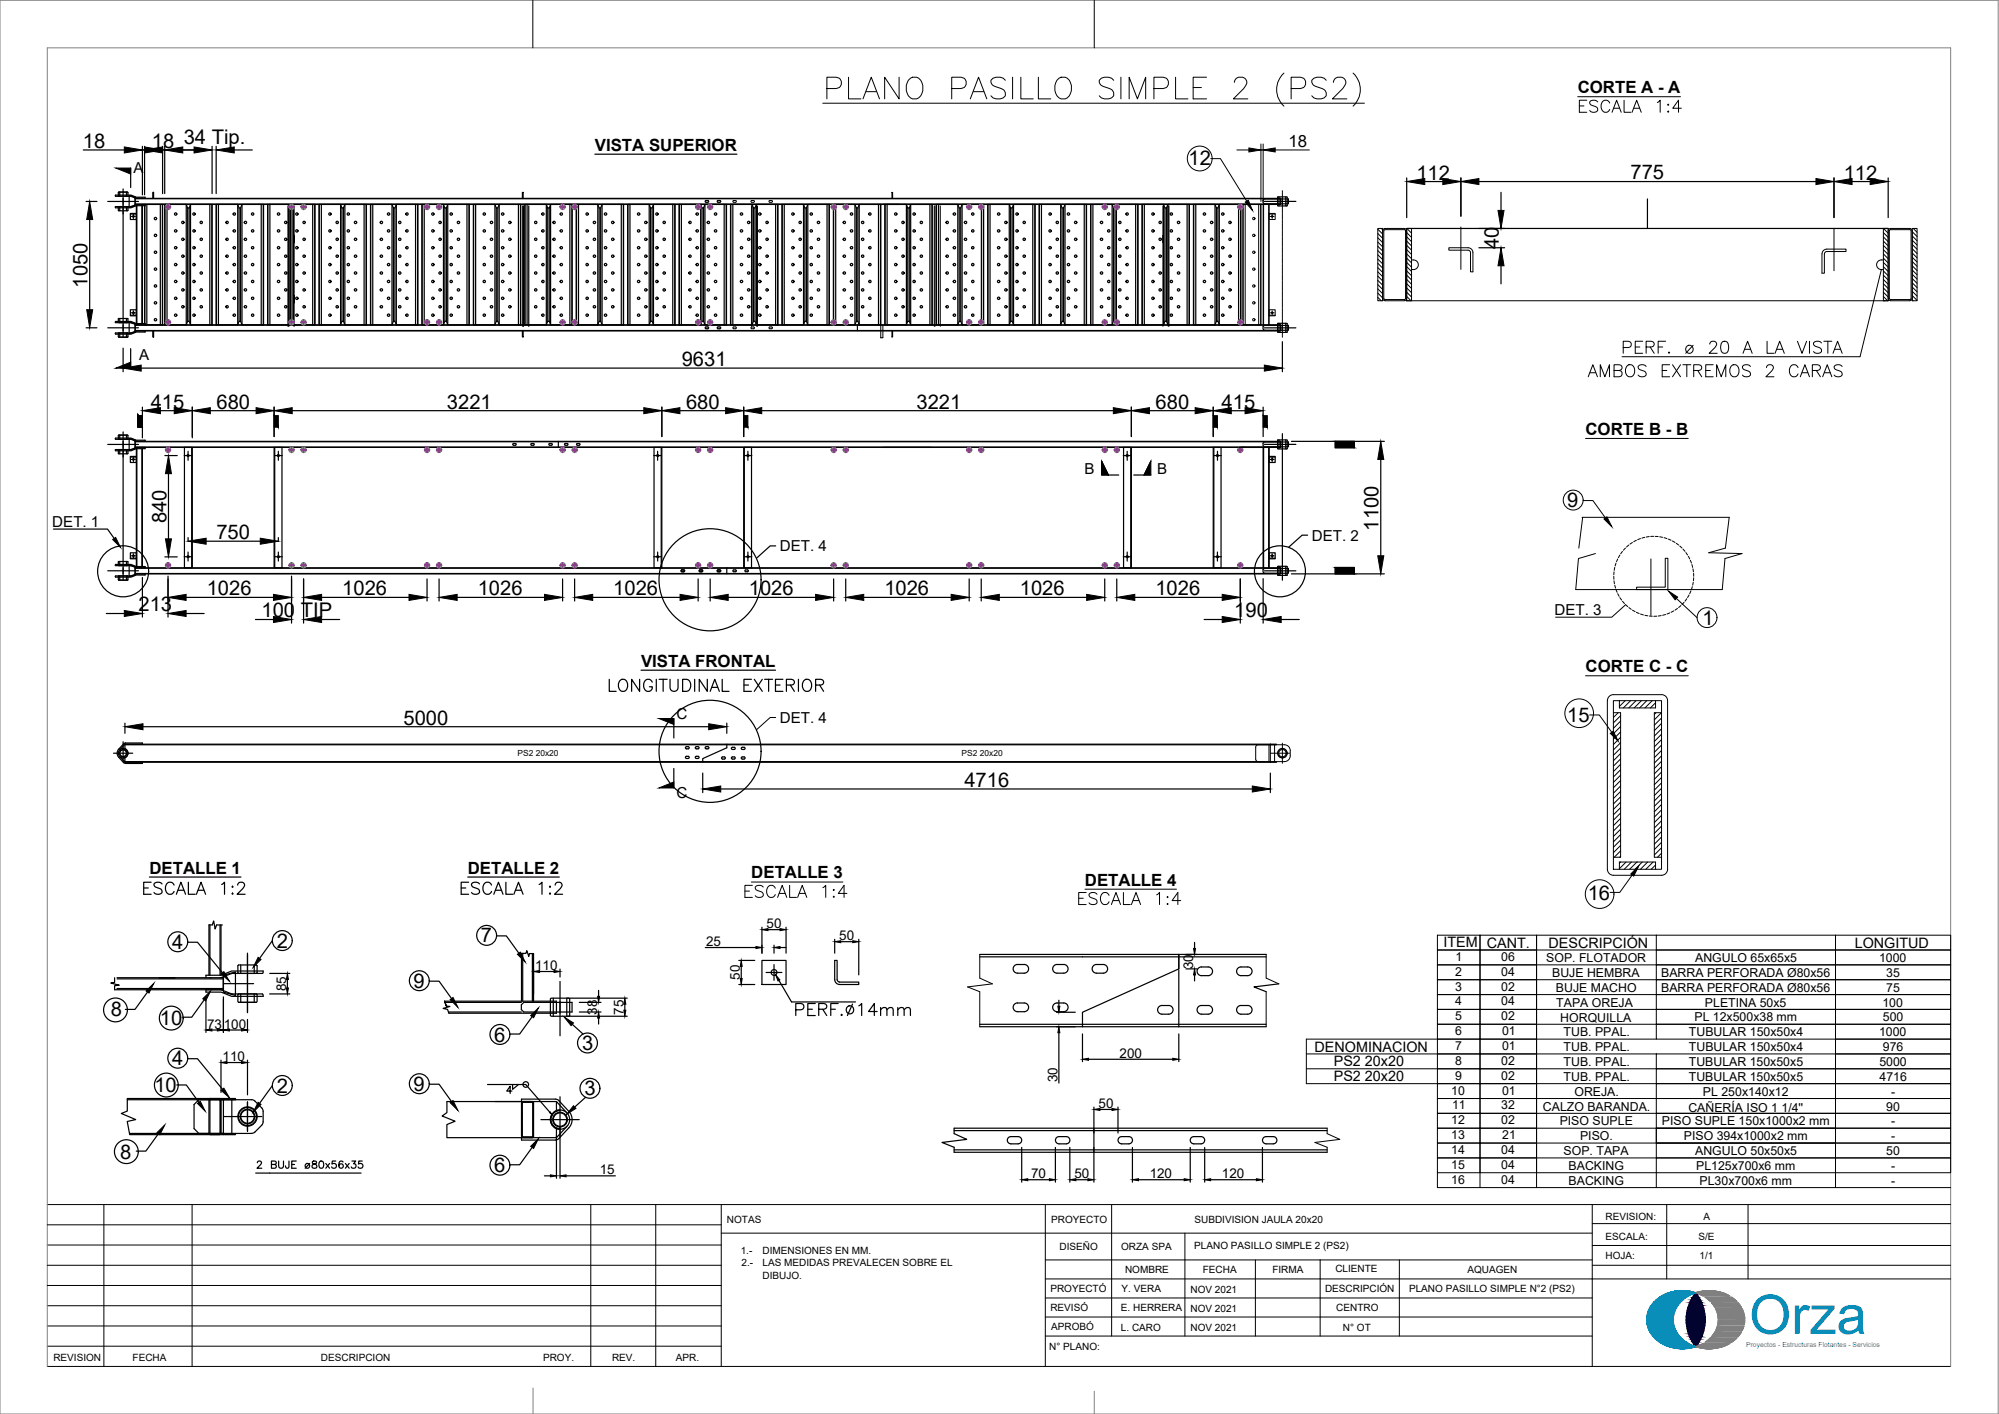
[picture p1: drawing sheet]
<svg xmlns="http://www.w3.org/2000/svg" width="420mm" height="297mm" viewBox="0 0 420 297" stroke-linecap="round" stroke-linejoin="round" font-family="sans-serif">
<defs><g id="words">
<text font-size="11.5" x="171.8" y="23.6">PLANO PASILLO SIMPLE 2 (PS2)</text>
<text font-size="11.4" fill="#008ab8" x="367.6" y="280.2">Orza</text>
<g font-size="5.7">
<text x="330.6" y="24.7">ESCALA 1:4</text>
<text x="340.1" y="75.5">PERF. ø 20 A LA VISTA</text>
<text x="332.7" y="80.4">AMBOS EXTREMOS 2 CARAS</text>
<text x="127" y="146.4">LONGITUDINAL EXTERIOR</text>
<text x="28.9" y="189.1">ESCALA 1:2</text>
<text x="95.6" y="189.1">ESCALA 1:2</text>
<text x="155.2" y="189.8">ESCALA 1:4</text>
<text x="225.4" y="191.2">ESCALA 1:4</text>
<text x="166.2" y="214.5">PERF. 14mm</text>
</g>
<g font-size="4.2">
<text x="17.4" y="31.1">18</text>
<text x="31.9" y="31.1">18</text>
<text x="38.6" y="30.3">34 Tip.</text>
<text x="249.8" y="34.7">12</text>
<text x="297.7" y="37.8">112</text>
<text x="342.7" y="37.7">775</text>
<text x="387.5" y="37.8">112</text>
<text x="315.1" y="52.3" transform="rotate(-90 315.1 52.3)">40</text>
<text x="18.4" y="60.4" transform="rotate(-90 18.4 60.4)">1050</text>
<text x="143.3" y="76.9">9631</text>
<text x="31.7" y="85.8">415</text>
<text x="45.5" y="85.8">680</text>
<text x="93.9" y="85.8">3221</text>
<text x="144.2" y="85.8">680</text>
<text x="192.6" y="85.8">3221</text>
<text x="242.9" y="85.8">680</text>
<text x="256.8" y="85.8">415</text>
<text x="329.4" y="106.5">9</text>
<text x="35" y="109.9" transform="rotate(-90 35 109.9)">840</text>
<text x="45.5" y="113.2">750</text>
<text x="289.8" y="111.5" transform="rotate(-90 289.8 111.5)">1100</text>
<text x="43.4" y="125.1">1026</text>
<text x="71.9" y="125.1">1026</text>
<text x="100.4" y="125.1">1026</text>
<text x="128.9" y="125.1">1026</text>
<text x="157.4" y="125.1">1026</text>
<text x="185.9" y="125.1">1026</text>
<text x="214.4" y="125.1">1026</text>
<text x="242.9" y="125.1">1026</text>
<text x="29.1" y="128.4">213</text>
<text x="55" y="129.7">100 TIP</text>
<text x="259.4" y="129.7">190</text>
<text x="357.8" y="131.3" transform="rotate(-1 357.8 131.3)">1</text>
<text x="84.8" y="152.2">5000</text>
<text x="329.4" y="151.6">15</text>
<text x="202.7" y="165.3">4716</text>
<text x="333.7" y="189.1">16</text>
<text x="101" y="198">7</text>
<text x="36.2" y="199.3">4</text>
<text x="58.2" y="199.1">2</text>
<text x="86.9" y="207.5">9</text>
<text x="23.3" y="213.4">8</text>
<text x="33.6" y="215.3">10</text>
<text x="103.8" y="218.8">6</text>
<text x="122.4" y="220.6">3</text>
<text x="36.2" y="223.8">4</text>
<text x="32.5" y="229.3">10</text>
<text x="58.2" y="229.5">2</text>
<text x="86.9" y="229.2">9</text>
<text x="122.9" y="230.1">3</text>
<text x="25.3" y="243.4">8</text>
<text x="103.8" y="246.3">6</text>
</g>
<g font-size="3.5">
<text x="331.6" y="19.6">CORTE A - A</text>
<text x="125" y="31.6">VISTA SUPERIOR</text>
<text x="270.8" y="30.8">18</text>
<text x="333.2" y="91.4">CORTE B - B</text>
<text x="134.7" y="140">VISTA FRONTAL</text>
<text x="333.3" y="141.2">CORTE C - C</text>
<text x="31.4" y="183.5">DETALLE 1</text>
<text x="98.3" y="183.5">DETALLE 2</text>
<text x="157.9" y="184.5">DETALLE 3</text>
<text x="228" y="186.1">DETALLE 4</text>
</g>
<g font-size="3.2">
<text x="28.1" y="36.3">A</text>
<text x="29.3" y="75.5">A</text>
<text x="227.9" y="99.6">B</text>
<text x="243.2" y="99.6">B</text>
<text x="11" y="110.7">DET. 1</text>
<text x="275.7" y="113.6">DET. 2</text>
<text x="163.9" y="115.8">DET. 4</text>
<text x="326.7" y="129.2">DET. 3</text>
<text x="142.2" y="151">C</text>
<text x="163.9" y="151.9">DET. 4</text>
<text x="142.2" y="167.6">C</text>
</g>
<g font-size="3">
<text x="303.4" y="199">ITEM</text>
<text x="312.5" y="199.1">CANT.</text>
<text x="325.5" y="199.1">DESCRIPCIÓN</text>
<text x="389.8" y="199.1">LONGITUD</text>
<text x="276.3" y="220.9">DENOMINACION</text>
<text x="280.3" y="224">PS2 20x20</text>
<text x="280.3" y="227.1">PS2 20x20</text>
</g>
<g font-size="2.8">
<text x="161.1" y="195">50</text>
<text x="176.4" y="197.5">50</text>
<text x="112.5" y="203.8">110</text>
<text x="148.4" y="198.8">25</text>
<text x="250.8" y="203.6" transform="rotate(-90 250.8 203.6)">30</text>
<text x="60.1" y="208.2" transform="rotate(-90 60.1 208.2)">85</text>
<text x="155.5" y="205.9" transform="rotate(-90 155.5 205.9)">50</text>
<text x="125.5" y="213.2" transform="rotate(-90 125.5 213.2)">38</text>
<text x="131" y="213.2" transform="rotate(-90 131 213.2)">75</text>
<text x="43.5" y="216.1">73</text>
<text x="47" y="216.1">100</text>
<text x="46.8" y="222.9">110</text>
<text x="222.3" y="227.4" transform="rotate(-90 222.3 227.4)">30</text>
<text x="235.3" y="222.2">200</text>
<text x="230.9" y="232.8">50</text>
<text x="126.1" y="246.7">15</text>
<text x="216.7" y="247.5">70</text>
<text x="225.8" y="247.5">50</text>
<text x="241.6" y="247.5">120</text>
<text x="256.8" y="247.5">120</text>
</g>
<g font-size="2.6">
<text x="305.9" y="201.9">1</text>
<text x="315.5" y="201.9">06</text>
<text x="325" y="202.1">SOP. FLOTADOR</text>
<text x="356.3" y="202.1">ANGULO 65x65x5</text>
<text x="394.9" y="202.1">1000</text>
<text x="305.8" y="208.1">3</text>
<text x="305.9" y="205">2</text>
<text x="315.5" y="205">04</text>
<text x="315.5" y="208.1">02</text>
<text x="326.2" y="205.2">BUJE HEMBRA</text>
<text x="327" y="208.4">BUJE MACHO</text>
<text x="349.2" y="205.3">BARRA PERFORADA Ø80x56</text>
<text x="349.2" y="208.4">BARRA PERFORADA Ø80x56</text>
<text x="396.5" y="205.2">35</text>
<text x="396.5" y="208.3">75</text>
<text x="305.8" y="214.3">5</text>
<text x="305.9" y="211.2">4</text>
<text x="315.5" y="211.2">04</text>
<text x="315.5" y="214.3">02</text>
<text x="327.1" y="211.5">TAPA OREJA</text>
<text x="328" y="214.6">HORQUILLA</text>
<text x="356.2" y="214.6">PL 12x500x38 mm</text>
<text x="358.4" y="211.4">PLETINA 50x5</text>
<text x="395.7" y="211.4">100</text>
<text x="395.7" y="214.6">500</text>
<text x="305.8" y="220.6">7</text>
<text x="305.8" y="217.5">6</text>
<text x="315.7" y="217.5">01</text>
<text x="315.7" y="220.6">01</text>
<text x="328.6" y="217.7">TUB. PPAL.</text>
<text x="328.6" y="220.8">TUB. PPAL.</text>
<text x="355" y="217.7">TUBULAR 150x50x4</text>
<text x="355" y="220.8">TUBULAR 150x50x4</text>
<text x="394.9" y="217.7">1000</text>
<text x="395.7" y="220.8">976</text>
<text x="305.8" y="223.7">8</text>
<text x="305.8" y="226.8">9</text>
<text x="315.5" y="226.8">02</text>
<text x="315.5" y="223.7">02</text>
<text x="328.6" y="223.9">TUB. PPAL.</text>
<text x="328.6" y="227">TUB. PPAL.</text>
<text x="355" y="223.9">TUBULAR 150x50x5</text>
<text x="355" y="227">TUBULAR 150x50x5</text>
<text x="395" y="223.9">5000</text>
<text x="395.1" y="227">4716</text>
<text x="305" y="229.9">10</text>
<text x="305.2" y="233.1">11</text>
<text x="315.5" y="233.1">32</text>
<text x="315.7" y="229.9">01</text>
<text x="324.3" y="233.3">CALZO BARANDA.</text>
<text x="330.9" y="230.2">OREJA.</text>
<text x="354.9" y="233.5">CAÑERÍA ISO 1 1/4''</text>
<text x="357.9" y="230.2">PL 250x140x12</text>
<text x="396.5" y="233.3">90</text>
<text x="397.5" y="230.2">-</text>
<text x="305" y="236.2">12</text>
<text x="305" y="239.3">13</text>
<text x="315.5" y="236.2">02</text>
<text x="315.7" y="239.3">21</text>
<text x="327.8" y="236.4">PISO SUPLE</text>
<text x="332.1" y="239.5">PISO.</text>
<text x="349.3" y="236.4">PISO SUPLE 150x1000x2 mm</text>
<text x="353.9" y="239.4">PISO 394x1000x2 mm</text>
<text x="397.5" y="239.5">-</text>
<text x="397.5" y="236.4">-</text>
<text x="305" y="245.5">15</text>
<text x="305" y="242.4">14</text>
<text x="315.5" y="242.4">04</text>
<text x="315.5" y="245.5">04</text>
<text x="328.7" y="242.7">SOP. TAPA</text>
<text x="329.7" y="245.8">BACKING</text>
<text x="356.3" y="242.7">ANGULO 50x50x5</text>
<text x="356.5" y="245.8">PL125x700x6 mm</text>
<text x="396.5" y="242.6">50</text>
<text x="397.5" y="245.8">-</text>
<text x="305" y="248.6">16</text>
<text x="315.5" y="248.6">04</text>
<text x="329.7" y="248.9">BACKING</text>
<text x="357.2" y="248.9">PL30x700x6 mm</text>
<text x="397.5" y="248.9">-</text>
</g>
<g font-size="2.1">
<text x="152.8" y="256.9">NOTAS</text>
<text x="220.9" y="256.9">PROYECTO</text>
<text x="251.1" y="256.8">SUBDIVISION JAULA 20x20</text>
<text x="337.5" y="256.3">REVISION:</text>
<text x="358.1" y="256.3">A</text>
<text x="155.7" y="263.5">1.-</text>
<text x="160.3" y="263.5">DIMENSIONES EN MM.</text>
<text x="222.7" y="262.5">DISEÑO</text>
<text x="235.7" y="262.5">ORZA SPA</text>
<text x="251" y="262.5">PLANO PASILLO SIMPLE 2 (PS2)</text>
<text x="337.5" y="260.4">ESCALA:</text>
<text x="357" y="260.5">S/E</text>
<text x="155.9" y="266.1">2.-</text>
<text x="160.3" y="268.6">DIBUJO.</text>
<text x="160.3" y="266.1">LAS MEDIDAS PREVALECEN SOBRE EL</text>
<text x="236.5" y="267.5">NOMBRE</text>
<text x="252.8" y="267.5">FECHA</text>
<text x="267.4" y="267.5">FIRMA</text>
<text x="280.7" y="267.3">CLIENTE</text>
<text x="308.5" y="267.3">AQUAGEN</text>
<text x="337.5" y="264.6">HOJA:</text>
<text x="357.2" y="264.6">1/1</text>
<text x="220.8" y="271.4">PROYECTÓ</text>
<text x="220.8" y="275.4">REVISÓ</text>
<text x="235.6" y="275.5">E. HERRERA</text>
<text x="235.8" y="271.5">Y. VERA</text>
<text x="250.2" y="271.5">NOV 2021</text>
<text x="250.2" y="275.5">NOV 2021</text>
<text x="278.5" y="271.3">DESCRIPCIÓN</text>
<text x="280.9" y="275.3">CENTRO</text>
<text x="296.2" y="271.3">PLANO PASILLO SIMPLE N°2 (PS2)</text>
<text x="220.9" y="279.4">APROBÓ</text>
<text x="235.6" y="279.5">L. CARO</text>
<text x="250.2" y="279.5">NOV 2021</text>
<text x="282.3" y="279.5">N° OT</text>
<text x="11.2" y="285.9">REVISION</text>
<text x="27.9" y="285.9">FECHA</text>
<text x="67.4" y="285.9">DESCRIPCION</text>
<text x="114.1" y="285.9">PROY.</text>
<text x="128.6" y="285.9">REV.</text>
<text x="142" y="285.9">APR.</text>
<text x="220.5" y="283.5">N° PLANO:</text>
</g>
<g font-size="1.8">
<text x="108.8" y="158.8">PS2 20x20</text>
<text x="202.1" y="158.8">PS2 20x20</text>
</g>
<text font-size="1.4" fill="#008ab8" x="367" y="283">Proyectos - Estructuras Flotantes - Servicios</text>
</g></defs>
<!-- layer: 0 -->
<g fill="none" stroke="#000" stroke-width=".25">
<path d="M17.5 31.5h8.6M25.9 39.7v31.2M26.6 31.5h3.8M27.5 35.3v4.1M29.9 30.7v10.2M30.4 30.7v10.2M34.2 30.7v10M34.2 31.5h8M34.6 30.7v10M44.6 30.7v10M45.4 30.7v10M49.2 31.5h3.8"/>
<path d="M125 32.4h29.9M295.7 37.4v8.3M299.5 38.1h3.8M307.1 37.4v8M310.8 38.1h70.9M385.5 37.4v8.3M389.3 38.1h3.8M396.9 37.4v8.3M18.1 42.3h2.3M18.8 46.1v19M22.6 42.3h6.5M27.1 41.1l1.3 .3v1.8l-1.3 .3z"/>
<path d="M27.4 44.8h1.3v1.3h-1.3zM27.4 45h1.3M27.6 45.5h.8M28 45.1v.8M28.4 41.7h240.8M28.4 42.9h240.8M28.7 43.2v24.8M28.8 43.2v24.8M29.8 43.2v24.8M29.9 43.2v24.8M30.4 42.9h3.8v25.3h-3.8zM30.4 42.9v25.3"/>
<path d="M30.9 42.9v25.3M32.1 40.4h.2v1.3h-.2zM33.7 42.9v25.3M34.1 42.9v25.3M60.5 43.3v25.3M60.7 43.3v25.3M61.8 49.5v1.5v-1.5M61.8 43.3v25.3M109.8 40.4h.2v1.3h-.2zM109.9 43.3v25.3M110 43.3v25.3M111.1 43.3v25.3"/>
<path d="M148.3 42.2l.5-.1 .2 .2-.2 .2h-.4zM150.8 42.2l.5-.1 .2 .2-.2 .2h-.4zM185.6 42.9h83.6v-1.2h-240.8v1.2h160.6M295.7 48h101.2M310.8 52h5.5M315.5 40.4v3.8M315.5 55.8v3.8M346.3 41.8v6.2M18.1 68.9h2.3M22.6 68.9h6.5M25.9 73.1v5M27.1 67.6l1.3 .4v1.8l-1.3 .3z"/>
<path d="M27.4 65.1h1.3v1.2h-1.3zM27.4 66.2h1.3M27.5 73.2v4.2M27.6 65.7h.8M28 65.3v.8M28.4 68.2h240.8v1.3h-240.8zM28.4 68.3h240.8M28.4 69.4h240.8M29.7 77.3h236M32.1 69.5h.2v1.3h-.2zM61.8 63.6v-1.5v1.5M109.8 69.5h.2v1.3h-.2z"/>
<path d="M148.3 68.7h.5l.2 .2-.2 .2h-.4zM150.8 68.7h.5l.2 .2-.2 .2h-.4zM269.5 71.8v6.3M22.6 93.4h6.5M25.9 90.7v31.2M27.1 92.1l1.3 .4v1.7l-1.3 .4zM27.4 95.9h1.3v1.3h-1.3zM27.4 96h1.3M27.6 96.5h.8M28 96.1v.8M28.4 92.8h240.8M28.4 93.9h240.8"/>
<path d="M28.7 94.3v24.7M28.8 94.3v24.7M29 87.3h.9v2.5h-.9zM29.8 94.3v24.7M29.9 85.5v6.5M29.9 94.3v24.7M33.7 86.3h2.9M34.6 95.7h2.7M35.4 99.5v13.7M38.7 95.7h1.7M38.8 94v25.3h1.6v-25.3M39.5 94.8v1.9"/>
<path d="M40.3 94v25.3M40.4 85.5v6.5M44.2 86.3h9.6M57.6 85.5v6.2M57.6 94v25.3M57.7 95.7h1.6M57.7 94v25.3h1.7M58.5 94.8v1.9M59.3 94v25.3M61.4 86.3h73.9M108.3 93.2h-.4l-.1 .1 .1 .2h.4M108.3 93.2l.2 .1-.2 .2"/>
<path d="M111.7 93.2h.4l.2 .1-.2 .2h-.4M111.7 93.2l-.1 .1 .1 .2M115.4 93.2h.5l.2 .1-.2 .2h-.4zM117.4 92.7v1.3M119.2 93.2h-.4l-.2 .1 .2 .2h.4M119.2 93.2l.2 .1-.2 .2M121.2 93.2h.5l.2 .1-.2 .2h-.3zM137.4 95.7h1.6M137.5 94v25.3h1.6v-25.3M138.2 94.8v1.9M139 94v25.3M139.1 85.5v6.2"/>
<path d="M142.9 86.3h9.6M156.3 85.5v6.2M156.3 94v25.3M156.4 95.7h1.6M156.4 94v25.3h1.7M157.2 94.8v1.9M158 94v25.3M160.1 86.3h73.9M185.6 94h83.6v-1.3h-240.8v1.3h167.2M233 99.8l-1.5-2.9v2.9h3.6M236 94h1.7v25.3h-1.7M236.1 95.7h1.6"/>
<path d="M236.2 94v25.3M236.9 94.8v1.9M237.8 85.5v6.2M237.8 94v25.3M238.3 99.8h3.6M241.6 86.3h9.6M241.9 96.9l-1.4 2.9M255 94h1.6v25.3h-1.6zM255 85.5v6.2M255.1 95.7h1.6M255.1 94v25.3M255.9 94.8v1.9"/>
<path d="M258.8 86.3h2.9M260.4 94h5.1h-4.8M260.8 94h.9M265.5 93.1l.2-.3h5.1v1.1h-5.1l-.2-.3zM265.5 85.5v6.2M265.5 94v25.3M265.6 94v25.3M266.7 94v25.3M266.8 95.9h1.2v1.3h-1.2zM266.8 94v25.3M266.8 96h1.2M267 96.5h.8"/>
<path d="M267.4 96.1v.8M269.5 91.1v30.8M271.4 92.7h19.6M280.6 92.7h4.1v1.4h-4.1zM290.2 96.5v20.3M11.2 111.1h11.4l1.4 2M22.6 119.9h6.5M27.1 118.7l1.3 .3v1.8l-1.3 .4zM27.4 116.1h1.3v1.3h-1.3zM27.4 117.3h1.3M27.6 116.8h.8M28 116.3v.9"/>
<path d="M28.4 119.4h242.4v1h-5.1l-.2-.2v-.5l.2-.3M28.4 119.3h240.8v1.3h-240.8zM34.6 117h2.7M38.7 117h1.7M39.5 112.9v.8M39.5 116v1.9M43.3 113.7h11.4M57.7 117h1.6M58.5 112.9v.8M58.5 116v1.9M137.4 117h1.6M138.2 116v1.9"/>
<path d="M143.2 119.8l.5-.1 .2 .2-.2 .2h-.4zM147 119.8l.5-.1 .2 .2-.2 .2h-.4zM150.8 119.8l.5-.1 .2 .2-.2 .2h-.4zM152.8 119.3v1.3M154.1 119.8l.5-.1 .2 .2-.2 .2h-.4zM156.4 117h1.6M156.6 119.8l.5-.1 .2 .2-.2 .2h-.4zM157.2 116v1.9M163 114.7h-1.1l-2.9 2.5M236.1 117h1.6M236.9 116v1.9M255.1 117h1.6"/>
<path d="M255.9 116v1.9M266.8 116.1h1.2v1.3h-1.2zM266.8 117.3h1.2M267 116.8h.8M267.4 116.3v.9M274.8 112.4h-1.1l-2.9 2.6M280.6 119.2h4.1v1.4h-4.1zM22.3 128.9h3.8M28.4 120.5h240.8M29.9 121.3v8.3M35.3 121v8.6M39.1 125.5h18.4"/>
<path d="M39.1 128.9h3.8M53.7 130.1h3.8M61.3 121v9.9M63.8 121.6v9.3M67.6 125.5h18.4M67.6 130.1h3.8M89.8 121.6v4.7M92.3 121.6v4.7M96.1 125.5h18.3M118.2 121.6v4.7M120.8 121.6v4.7M124.6 125.5h18.3"/>
<path d="M146.7 121.6v4.7M149.3 121.6v4.7M153.1 125.5h18.3M175.2 121.6v4.7M177.8 121.6v4.7M181.5 125.5h18.4M203.7 121.6v4.7M206.2 121.6v4.7M210 125.5h18.4M232.2 121.6v4.7M234.7 121.6v4.7M238.5 125.5h18.4"/>
<path d="M253.1 130.1h3.8M260.7 121.6v9.3M265.5 121.6v9.3M269.3 130.1h3.8M271.4 120.6h19.6M23.9 158.2h4M25 159.1l1 1.1 .4 .2h3.5v-.3M25.1 158.9l1.2 1.2v-.9M25.9 155.8v4.3M25.9 157.2a1.01 1.01 0 0 1 1 1 1.01 1.01 0 0 1-1 1M26.3 160h240.7M26.3 156.3h240.7"/>
<path d="M26.3 156.4h240.7M26.3 156.3l-1.2 1.2M26.3 151.9v2.1M26.3 156.3v1M29.9 156.3v-.2h-3.7a3.8 3.8 0 0 0-1.6 1.9l.1 .8 .3 .3M30.1 152.7h118.9M134.7 140.8h28.3M141.6 150.9v4.1M144.6 156.9h-.3l-.2 .2 .2 .2h.3M144.6 158.9h-.3l-.2 .2v.2h.5M144.6 156.9l.3 .2-.3 .2M144.6 158.9l.3 .2-.3 .2"/>
<path d="M146.2 158.9h.5l.2 .2-.2 .2h-.3l-.3-.2zM146.2 156.9h.5l.2 .2-.2 .2h-.3l-.3-.2zM148.8 156.9h-.4l-.2 .2 .2 .2h.4M148.8 156.9l.2 .2-.2 .2M151.7 159.1l.5-.1 .3 .2-.3 .3h-.3l-.3-.3zM152.8 156.3v.8l-5.1 2.3v.7M152.8 151.9v2.1M153.8 159.1l.5-.1 .2 .2-.2 .3h-.3l-.3-.3zM153.9 157h.4M154 157l-.3 .2 .2 .2h.6v-.2l-.2-.2M155.9 159.1l.5-.1 .2 .2-.2 .3h-.4l-.2-.3zM156 157h.4"/>
<path d="M156 157l-.2 .2 .2 .2h.5l.1-.2-.2-.2M26.3 160.1h240.7M141.6 161.4v4.1M147.7 162.4v4.1M151.5 165.7h111.7M267 162.4v4.1M31.4 184.2h19.2M39.5 197.9h2l5.3 6.5M44.1 194.3v10.6M46.2 194.3v10.6M46.5 194.3v10.6M46.7 194.3h-1.2l-.3 .9-.3-1.7-.3 .8h-.7v10.6"/>
<path d="M57.2 197.7l-2.6 3.6M98.3 184.2h19.3M104.4 196.6h2l2.7 3.6M148.2 199h10.7M160.1 194.8v5.4M161.4 195.3h2.5M162.7 198.6v1.6M163.9 199h1.3M165.2 194.8v5.4M175.4 197.3v2.9M176.7 197.8h2.5M180.5 197.3v7.5"/>
<path d="M251.1 198v1.2M24.1 205.4v1l-.8 .1 1.8 .5-1 .1v.8h22.9v-2.5v2.5M24.6 207.7h22.4M24.6 205.4h20.7M24.6 205.6h22.4M31 208.4l-2.6 3.6h-2M36.8 205.4h-3.3h3.3M42.9 210l-2.6 3.7h-2M43.3 209.9v7M44.5 216.4h1.2M45.4 205.4h1.6M47 204.9l2.5-.7v4.9l-2.5-.7z"/>
<path d="M47 206.6h6.3M47 209.4v7.5M48.2 216.4h2.6M48.8 204.5h6.4l.1-.5h-6.6l-2.2 .9h-3.2v.5M48.8 208.8l-2.3-.9h-3.2v.5h3.2l2.2 .9h6.6l-.2-.5h-6.3M48.8 204.5l-2.4 .9M48.8 204.5h-.1M50.1 208.8l-.1 .2v1.4l.1 .2h3.8l.1-.2v-1.4l-.1-.2M50.1 204.5l-.1-.2v-1.4l.1-.2h3.8l.1 .2v1.4l-.1 .2M50.6 202.7v1.8M50.6 208.8v1.8M52 200.2v12.5"/>
<path d="M52 214.2v2.7M53.4 202.7v1.8M53.4 208.8v1.8M56.7 208.8h4.2M56.7 204.5h4.2M60.4 205.7v1.8M90.3 206.1h2l2.6 3.7M93.4 210.3h23.6v2.5h-22.6l-.3-.8-1-.2 1.5-.4-.8-.1-.4-1 .4 1M93.5 210.6h16.1M94.2 212.6h15.4M109.6 211.1l.5-.5h10.1v2h-10.1l-.5-.5zM109.6 210.3v-10h1l.1-.6 .4 1.2 .2-.6h.8v10"/>
<path d="M109.9 200.3v10M111.9 213.6l-2.7 3.6h-2M111.9 200.3v10M113.4 204.1h3M115.8 209.7h3.8l.1 .1v3.5l-.1 .2h-3.8l-.1-.2v-3.5zM116.3 209.7v3.8M117.7 203.6v1.6M117.7 206.2v11.4M119.1 209.7v3.8M119.2 213.5h12.6M119.2 209.7h12.6M120.3 215.2l2.2 2"/>
<path d="M121.8 210.6h4.5M121.8 212.6h4.5M125.8 208v1.3M125.8 213.9v1.2M131.3 211v1.2M155.3 201.8h3.3M155.3 206.8h3.3M155.8 203v2.5M160.1 201.8h5.1v5h-5.1zM161 204.3h3.3M162.7 202.6v3.3M163.7 206l2.7 4.5h13.4"/>
<path d="M175.4 205.8v-4h.5v4M175.5 205.8a1.01 1.01 0 0 0 1 1h4v-.5h-4l-.5-.3v-.2M205.9 200.5h41.9v3M205.9 201h60.2M205.9 215.7h60.2M205.9 215.2h60.2M213.2 202.9a2.89 2.89 0 0 1 2.4-.2 .92 .92 0 0 1 .6 1 .92 .92 0 0 1-.9 .7h-1.4a.92 .92 0 0 1-.9-.5 .92 .92 0 0 1 .2-1zM213.9 212.5h1.4M213.9 212.5a.92 .92 0 0 1-1-.9 .92 .92 0 0 1 1-.9h1.4a.91 .91 0 0 1 .9 .9 .91 .91 0 0 1-.9 .9M221.5 202.9a2.88 2.88 0 0 1 2.4-.2 .92 .92 0 0 1 .6 1 .92 .92 0 0 1-.9 .7h-1.4a.92 .92 0 0 1-.9-.5 .92 .92 0 0 1 .2-1zM222.1 212.6h3.9M222.2 212.5h1.4"/>
<path d="M222.2 212.5a.92 .92 0 0 1-.9-.9 .92 .92 0 0 1 .9-.9h1.4a.91 .91 0 0 1 .9 .9 .91 .91 0 0 1-.9 .9M222.6 210.1v1.3M222.6 216.9v10.6M227.5 217.2v5.8M229.8 202.9a2.89 2.89 0 0 1 2.4-.2 .92 .92 0 0 1 .6 1 .92 .92 0 0 1-.9 .7h-1.4a.92 .92 0 0 1-.9-.5 .92 .92 0 0 1 .2-1zM243.6 211.5a3 3 0 0 1 2.4-.2 .92 .92 0 0 1 .5 1 .92 .92 0 0 1-.9 .7h-1.4a.92 .92 0 0 1-.8-.5 .92 .92 0 0 1 .2-1zM247.8 203.8v11.9M247.8 217.2v5.8M249.3 203.5h2.3M251.1 204.8v1.3M251.9 203.4a3 3 0 0 1 2.4-.2 .92 .92 0 0 1 .5 1 .92 .92 0 0 1-.9 .8h-1.4a.92 .92 0 0 1-.8-.6 .92 .92 0 0 1 .2-1zM251.9 211.5a3 3 0 0 1 2.4-.2 .92 .92 0 0 1 .5 1 .92 .92 0 0 1-.9 .7h-1.4a.92 .92 0 0 1-.8-.5 .92 .92 0 0 1 .2-1z"/>
<path d="M260.2 211.5a3 3 0 0 1 2.4-.2 .92 .92 0 0 1 .5 1 .92 .92 0 0 1-.9 .7h-1.4a.92 .92 0 0 1-.8-.5 .92 .92 0 0 1 .2-1zM260.2 203.4a3 3 0 0 1 2.4-.2 .92 .92 0 0 1 .5 1 .92 .92 0 0 1-.9 .8h-1.4a.92 .92 0 0 1-.8-.6 .92 .92 0 0 1 .2-1zM266.1 200.5h-18.3v3l-20.3 9.1v3.1M268.8 206.7l-5.2 .6 2.5 1M26.7 231h20.3v7.1h-19.8M33.3 238.2l-2.6 3.6h-2.1M37.1 227.9h2.1l2.6 3.7M39.5 222.4h2l5.3 6.4M44.2 231h1.9M44.2 230.8h1.9M44.2 231l-.1 .1 .1 7.1 2-.2-.1-7M44.2 230.8l-.3 .3v6.9l.3 .3 1.9 .1 .4-.4v-6.9l-.4-.3"/>
<path d="M46.4 231v7.1M46.5 222.7v6.8M47 231.3v-.5h-20.2v2.6l-1.3 .5 3 1.3-1.8 .4 .6 2.8h19.7v-.6M47 230.8h2.5v.2h-2.5zM47 234.6h8M47 230.8h.1M47.2 238.1l.3 .3M47.5 230.8l-.3 .2M47.7 238.1l.2 .3M47.7 223.2h3.1M47.9 230.8l-.2 .2M48.1 238.1l.3 .3"/>
<path d="M48.4 230.8l-.3 .2M48.6 238.1l.2 .3M48.7 231v7.1M48.8 230.8l-.2 .2M49 238.1l.3 .3M49.3 230.8l-.3 .2M49.5 238.1v.3h-2.5M52 231.5v6.1v-6.1M52 222.7v7.3M52.9 231h-11.1l-1 1v5.1l1 1h11.1l.7-.3M52.9 231l.5 .1 1.6 1.6 .3 .8v2.4l-.3 .5-1.4 1.4M57.2 228.1l-2.6 3.7"/>
<path d="M90.3 227.8h2l2.6 3.6M102.5 227.8h8l5.1 5.9M107.6 229.2h-1.1l.7-1v1.5M107.7 227.8v1l1.3-1M109.6 239v.5h7.1l.8-.3M109.6 231.4v-.5h7.4l.5 .3 2.1 2.3a2.53 2.53 0 0 1 0 3.4l-2.1 2.3M109.7 231.6l.2-.2-.3 .3zM109.8 231.8l-.2 .2M109.8 232l-.2 .2M109.8 232.3l-.2 .1M109.8 232.5l-.2 .1M109.8 232.7l-.2 .2"/>
<path d="M109.8 232.9l-.2 .2M109.8 233.2l-.2 .1M109.8 233.4l-.2 .1M109.8 233.6l-.2 .2M109.8 233.8l-.2 .2M109.8 234.1l-.2 .1M109.8 234.3l-.2 .2M109.8 234.5l-.2 .2M109.8 234.8l-.2 .1M109.8 235l-.2 .1M109.8 235.2l-.2 .2M109.8 235.4l-.2 .2"/>
<path d="M109.8 235.7l-.2 .1M109.8 235.9l-.2 .1M109.8 236.1l-.2 .2M109.8 236.4l-.2 .1M109.8 236.6l-.2 .1M109.8 236.8l-.2 .2M109.8 237l-.2 .2M109.8 237.3l-.2 .1M109.8 237.5l-.2 .1M109.8 237.7l-.2 .2M109.8 237.9l-.2 .2M109.8 238.2l-.2 .1"/>
<path d="M109.8 238.4l-.2 .1M109.8 238.6l-.2 .2M109.8 238.8l-.1 .1M110 238.8l-.1 .2M110.2 231.4l-.2 .1M110.2 238.8l-.1 .2M110.4 231.4l-.2 .1M110.5 238.8l-.2 .2M110.6 231.4l-.1 .1M110.7 238.8l-.2 .2M110.8 231.4l-.1 .1M110.9 238.8l-.1 .2"/>
<path d="M111.1 231.4l-.2 .1M111.1 238.8l-.1 .2M111.3 231.4l-.1 .1M111.4 238.8l-.2 .2M111.5 231.4l-.1 .1M111.6 238.8l-.2 .2M111.8 231.4l-.2 .1M111.8 238.8l-.1 .2M111.8 231.4l.3 .3 .1 7-.4 .3h-1.9l-.2-.2-.1-7.1M112 231.4l-.2 .1M112 231.7v7l.1-.2M112 231.7l-.2-.2h-1.9l-.1 .2v7l.1 .1h1.9l.2-.1"/>
<path d="M112.1 231.5l-.1 .1M112.1 238.7l-.2 .3M112.1 231.7l-.1 .2M112.1 231.9l-.1 .2M112.1 232.2l-.1 .1M112.1 232.4l-.1 .1M112.1 232.6l-.1 .2M112.1 232.8l-.1 .2M112.1 233.1l-.1 .1M112.1 233.3l-.1 .1M112.1 233.5l-.1 .2M112.1 233.7l-.1 .2"/>
<path d="M112.1 234l-.1 .1M112.1 234.2l-.1 .2M112.1 234.4l-.1 .2M112.1 234.7l-.1 .1M112.1 234.9l-.1 .1M112.1 235.1l-.1 .2M112.1 235.3l-.1 .2M112.1 235.6l-.1 .1M112.1 235.8l-.1 .1M112.1 236l-.1 .2M112.1 236.2l-.1 .2M112.1 236.5l-.1 .1"/>
<path d="M112.1 236.7l-.1 .2M112.1 236.9l-.1 .2M112.1 237.1l-.1 .2M112.1 237.4l-.1 .1M112.1 237.6l-.1 .2M112.1 237.8l-.1 .2M112.1 238.1l-.1 .1M112.1 238.3l-.1 .1M113.7 235.2h8M117 231.4h-23.1v2.3l-1 .7 2.8 1.1-1.8 .7v2.8h23.1M117 231.4v1.9M117 238.6v8.9"/>
<path d="M117 231.4l2.2 2.4M117.7 230.4v17.1M117.7 233.2a2.03 2.03 0 0 0-2 2 2.03 2.03 0 0 0 2 2M117.7 233.3a1.9 1.9 0 0 0-1.9 1.9 1.9 1.9 0 0 0 1.9 1.9M119.2 236.6l-2.2 2.4v-1.9M123.1 230.5l-2.3 2.1M200.5 237.5h78.4M211.9 239l.6-.2h1.5a.76 .76 0 0 1 .7 .7 .76 .76 0 0 1-.7 .8h-1.5a.76 .76 0 0 1-.7-.5 .76 .76 0 0 1 .1-.8zM222.1 239l.5-.2h1.5a.76 .76 0 0 1 .8 .7 .76 .76 0 0 1-.8 .8h-1.5a.76 .76 0 0 1-.7-.5 .76 .76 0 0 1 .2-.8zM228.8 222.5h17.7M229.9 232.6v15.7M231.2 233.1h2.5"/>
<path d="M235 232.6v5.4M235.7 238.8h1.6M235.7 238.8a.76 .76 0 0 0-.7 .7 .76 .76 0 0 0 .7 .8M237.3 238.8a.76 .76 0 0 1 .7 .7 .76 .76 0 0 1-.7 .8M250.4 239l.5-.2h1.5a.76 .76 0 0 1 .8 .7 .76 .76 0 0 1-.8 .8h-1.5a.76 .76 0 0 1-.7-.5 .76 .76 0 0 1 .2-.8zM265.6 239l.5-.2h1.5a.76 .76 0 0 1 .8 .7 .76 .76 0 0 1-.8 .8h-1.5a.76 .76 0 0 1-.7-.5 .76 .76 0 0 1 .2-.8zM278.9 237h-78.4v1.1l2.7 1.2-5.2 .7 2.5 1v1.1h78.4M53.7 246.4h22.2M54.1 244.3l.3-.4h.3l.3 .3-.3 .5-.7 .7h1M57.1 244.6l.8-.1 .2-.3-.4-.3h-.6v1.5l.9-.1 .1-.4-.4-.3M58.6 243.9v1.1a.51 .51 0 0 0 .5 .4 .51 .51 0 0 0 .5-.4v-1.1M60.7 243.9v1.4h-.5l-.2-.4"/>
<path d="M61.3 244.6h.6M62.3 243.9h-1v1.5h1M65.1 244.4l-1 1M65.7 244v.4l.7 .2 .2 .3a.51 .51 0 0 1-.5 .5 .51 .51 0 0 1-.5-.5l.2-.3 .7-.2v-.3a.58 .58 0 0 0-.8-.1zM67.2 244a.49 .49 0 0 1 .8 .2v.3a.65 .65 0 0 1-.5 .9 .96 .96 0 0 1-.3-1.4zM68.5 244.4l.8 1M69.3 244.4l-.8 1M70.6 243.9h-.8v.6a.54 .54 0 0 1 .8 0 .54 .54 0 0 1-.1 .8 .54 .54 0 0 1-.8-.2M72.1 244.1l-.1-.1a.5 .5 0 0 0-.7 .2 .89 .89 0 0 0 .4 1.2 .47 .47 0 0 0 .5-.4 .47 .47 0 0 0-.5-.5 .47 .47 0 0 0-.5 .4M72.6 244.4l.8 1M73.4 244.4l-.8 1M74 243.9h.8l-.5 .6a.5 .5 0 0 1 .4 .8 .5 .5 0 0 1-.9-.2"/>
<path d="M76.1 243.9h-.7l-.1 .6a.54 .54 0 0 1 .9 0 .54 .54 0 0 1-.1 .8 .54 .54 0 0 1-.8-.2M111.9 241l-2.7 3.7h-2M114.4 247h1.3M119 247h10.3M200.5 241.6h78.4M214.7 241v7.3M216 247.8h4.6M221.8 241v7.3M224.9 241v7.3M226.1 247.8h2.6M235.7 240.3h1.6M238 241.1v7.2"/>
<path d="M239.3 247.8h9.6M250.2 241.1v7.2M253.2 241.1v7.2M254.5 247.8h9.6M265.3 241.1v7.2"/>
<circle cx="28" cy="45.5" r=".15"/>
<circle cx="32.7" cy="56.5" r=".25"/>
<circle cx="32.7" cy="53" r=".25"/>
<circle cx="32.7" cy="45.9" r=".25"/>
<circle cx="32.7" cy="49.4" r=".25"/>
<circle cx="28" cy="65.7" r=".15"/>
<circle cx="32.7" cy="60.1" r=".25"/>
<circle cx="32.7" cy="63.6" r=".25"/>
<circle cx="32.7" cy="67.2" r=".25"/>
<circle cx="28" cy="96.5" r=".15"/>
<circle cx="39.5" cy="95.7" r=".21"/>
<circle cx="58.5" cy="95.7" r=".21"/>
<circle cx="138.2" cy="95.7" r=".21"/>
<circle cx="157.2" cy="95.7" r=".21"/>
<circle cx="236.9" cy="95.7" r=".21"/>
<circle cx="255.9" cy="95.7" r=".21"/>
<circle cx="267.4" cy="96.5" r=".15"/>
<circle cx="28" cy="116.7" r=".15"/>
<circle cx="39.5" cy="116.9" r=".21"/>
<circle cx="58.5" cy="116.9" r=".21"/>
<circle cx="138.2" cy="116.9" r=".21"/>
<circle cx="157.2" cy="116.9" r=".21"/>
<circle cx="236.9" cy="116.9" r=".21"/>
<circle cx="255.9" cy="116.9" r=".21"/>
<circle cx="267.4" cy="116.7" r=".15"/>
<circle cx="25.9" cy="120" r="5.4"/>
<circle cx="149.2" cy="121.8" r="10.7"/>
<circle cx="269" cy="120" r="5.4"/>
<circle cx="25.9" cy="158.2" r="1.01"/>
<circle cx="25.9" cy="158.2" r=".77"/>
<circle cx="25.9" cy="158.2" r=".7"/>
<circle cx="149.2" cy="157.8" r="10.7"/>
<circle cx="37.4" cy="197.8" r="2.09"/>
<circle cx="59.3" cy="197.6" r="2.09"/>
<circle cx="102.3" cy="196.5" r="2.09"/>
<circle cx="24.3" cy="212.2" r="2.5"/>
<circle cx="36" cy="213.9" r="2.5"/>
<circle cx="88.1" cy="206" r="2.09"/>
<circle cx="105.1" cy="217.3" r="2.09"/>
<circle cx="123.5" cy="219.1" r="2.09"/>
<circle cx="162.7" cy="204.3" r=".61"/>
<circle cx="35" cy="227.9" r="2.5"/>
<circle cx="37.4" cy="222.3" r="2.09"/>
<circle cx="52" cy="234.5" r="2.03"/>
<circle cx="52" cy="234.5" r="1.9"/>
<circle cx="52" cy="234.5" r="1.54"/>
<circle cx="52" cy="234.5" r="1.41"/>
<circle cx="59.3" cy="228" r="2.09"/>
<circle cx="88.1" cy="227.7" r="2.09"/>
<circle cx="110.5" cy="227.8" r=".59"/>
<circle cx="117.7" cy="235.2" r="2.03"/>
<circle cx="117.7" cy="235.2" r="1.54"/>
<circle cx="117.7" cy="235.2" r="1.41"/>
<circle cx="124" cy="228.6" r="2.09"/>
<circle cx="26.6" cy="241.9" r="2.5"/>
<circle cx="64.6" cy="244.9" r=".5"/>
<circle cx="105.1" cy="244.8" r="2.09"/>
</g>
<!-- layer: COTAS -->
<g fill="none" stroke="#000" stroke-width=".21">
<path d="M172.9 21.7h113.9M331.6 20.3h21.6M265.5 42.9v25.3M266.8 42.9v25.3M395.4 56.6l-4.5 18.3h-50M185.1 68.2v2.7h.5v-2.7M333.2 92.1h21.6M332.5 108.7h31l-.9 6.4-3.5 1 7 .2-3.5 1-.6 6.6h-30.8l.6-6.6 3.5-1M332.7 108.7l-.9 6.4M267 156.3h1.3v.1h-1.3zM267 160v.1M267 156.3v.1"/>
<path d="M267.1 160l.2 .1M267.3 156.3l-.2 .1M267.4 160l.1 .1M267.5 156.3l-.1 .1M267.6 160l.1 .1M267.7 156.3l-.1 .1M267.8 160l.1 .1M267.9 156.3l-.1 .1M268 160l.2 .1M268.2 156.3l-.2 .1M268.3 160v.1h-1.3M333.3 142h21.5"/>
<path d="M267 160.1h.1M157.9 185.3h19.3M228 186.8h19.3"/>
</g>
<!-- layer: SEG -->
<path d="M261.3 42.9v25.3M261.7 42.9v25.3M264.6 42.9v25.3M265 42.9v25.3M265.6 42.9v25.3M266.7 42.9v25.3" fill="none" stroke="#000" stroke-width=".21"/>
<!-- layer: D -->
<g fill="none" stroke="#000" stroke-width=".21">
<path d="M157.9 43.3v25.3M159.1 43.3v25.3M159.2 43.3v25.3M196.4 43.3v25.3M196.5 43.3v25.3M197.6 43.3v25.3M244.4 43.3v25.3M245.5 43.3v25.3M245.7 43.3v25.3M289.6 59.8l1 1M289.6 58.9l1 1M289.6 58l1 1"/>
<path d="M289.6 57.1l1 1M289.6 56.2l1 1M289.6 55.3l1 1M289.6 54.4l1 1M289.6 53.5l1 1M289.6 52.6l1 1M289.6 51.7l1 1M289.6 50.8l1 1.1M289.6 49.9l1 1.1M289.6 49.1l1 1M289.6 48.2l1 1M290.3 48l.3 .3"/>
<path d="M295.7 59.6l1 1M295.7 57.8l1 1M295.7 58.7l1 1M295.7 56.9l1 1M295.7 56l1 1M295.7 55.1l1 1M295.7 54.2l1 1M295.7 53.3l1 1M295.7 52.4l1 1.1M295.7 51.5l1 1.1M295.7 50.6l1 1.1M295.7 49.7l1 1.1"/>
<path d="M295.7 48.9l1 1M295.7 48l1 1M296.6 48l.1 .1M395.9 52.4l1 1.1M395.9 59.6l1 1M395.9 58.7l1 1M395.9 57.8l1 1M395.9 56.9l1 1M395.9 56l1 1M395.9 55.1l1 1M395.9 54.2l1 1M395.9 53.3l1 1.1"/>
<path d="M395.9 51.5l1 1.1M395.9 50.6l1 1.1M395.9 49.8l1 1M395.9 48.9l1 1M395.9 48l1 1M396.8 48l.1 .1M401.9 59.4l1 1M401.9 58.5l1 1M401.9 57.6l1 1M401.9 56.7l1 1M401.9 55.8l1 1M401.9 54.9l1 1.1"/>
<path d="M401.9 54l1 1.1M401.9 53.1l1 1.1M401.9 52.3l1 1M401.9 51.4l1 1M401.9 50.5l1 1M401.9 49.6l1 1M401.9 48.7l1 1M402.1 48l.8 .8M289.6 62.5l.7 .7M289.6 61.6l1 1M289.6 60.7l1 1M295.7 63.2h.1"/>
<path d="M295.7 62.3l.9 .9M295.7 61.4l1 1M295.7 60.5l1 1M395.9 63.2h.1M395.9 62.3l.8 .9M395.9 61.4l1 1M395.9 60.5l1 1M401.9 63l.2 .2M401.9 62.1l1 1M401.9 61.2l1 1M401.9 60.3l1 1"/>
<circle cx="267.4" cy="45.5" r=".15"/>
<circle cx="267.4" cy="65.7" r=".15"/>
</g>
<!-- layer: 2 -->
<g fill="none" stroke="#000" stroke-width=".25">
<path d="M24.2 41.1l3.3-.1 1.1 .4h1.9v.3a4.3 4.3 0 0 1-2.9-.4l-3.3-.1zM24.2 43.5l3.4-.1a4.1 4.1 0 0 1 2.9-.4v.2h-1.9l-1.1 .5h-3.2zM27.6 43.4h-.1M268.5 41.7h.7v1.2h-.7M24.2 70l3.4-.1a4.3 4.3 0 0 1 2.9-.4v.3h-1.9l-1.1 .4h-3.2zM24.2 67.6l3.3-.1 1.1 .5h1.9v.2a4.2 4.2 0 0 1-2.9-.4h-3.3zM268.5 68.2h.7v1.3h-.7M24.2 92.1l3.3-.1 1.1 .5h1.9v.2a4.2 4.2 0 0 1-2.9-.4h-3.3zM24.3 94.4h3.3a4.2 4.2 0 0 1 2.9-.4v.3h-1.9l-1.1 .4h-3.2zM268.5 92.7h.7v1.3h-.7M28.6 119.3h1.9v-.3h-1.9l-1.1-.4h-3.3l.1 .2h3.2l1.1 .5M268.5 119.3h.7v1.3h-.7"/>
<path d="M24.3 121h3.3a4.3 4.3 0 0 1 2.9-.4v.2h-1.9l-1.1 .4h-3.2z"/>
</g>
<!-- layer: EJE -->
<g fill="none" stroke="#000" stroke-width=".25">
<path d="M24.9 40.4h1.9l.1 .8h-2zM26.9 43.5h-2v.8l2-.1M265.7 42.3h6.7M268.6 41.4h1.9l.1 1.8-2 .1zM24.9 70l1.9-.1 .1 .8-2 .1zM26.9 67h-2v.8l2-.1M265.7 68.9h6.7M268.6 67.9h1.9v1.9h-1.9zM24.9 91.5l1.9-.1 .1 .8-2 .1zM26.9 94.5h-2v.8l2-.1M265.7 93.4h6.7M268.6 92.4h1.9l.1 1.8-2 .1z"/>
<path d="M26.9 118h-2v.8h2M265.7 119.9h6.7M268.6 119h1.9l.1 1.8-2 .1zM24.9 121h1.9l.1 .8-2 .1z"/>
</g>
<!-- layer: S -->
<g fill="none" stroke="#000" stroke-width=".25">
<path d="M25.2 40.4v.8M25.2 43.4v.9M25.9 41.7v1.3M26.6 40.4v.8M26.6 43.4v.9M26.9 43.5v.7M268.8 41.4v1.9M269.5 41.7v1.2M270.2 41.4v1.9M25.2 66.9v.9M25.2 69.9v.9M25.9 68.2v1.3"/>
<path d="M26.6 66.9v.9M26.6 69.9v.9M26.9 67v.7M268.8 67.9v1.9M269.5 68.2v1.3M270.2 67.9v1.9M25.2 91.4v.9M25.2 94.4v.9M25.9 92.7v1.3M26.6 91.4v.9M26.6 94.4v.9M26.9 94.5v.7"/>
<path d="M268.8 92.4v1.9M269.5 92.7v1.3M270.2 92.4v1.9M25.2 117.9v.9M25.9 119.3v1.2M26.6 117.9v.9M26.9 118v.8M268.8 119v1.9M269.5 119.3v1.3M270.2 119v1.9M25.2 121v.9M26.6 121v.9"/>
</g>
<!-- layer: COTAS -->
<g fill="none" stroke="#000" stroke-width=".25">
<path d="M39.1 42.9v25.3M39.4 43.7v23.8M39.8 43.7v23.8M40 42.9v25.3M50 42.9v25.3M50.2 43.7v23.8M50.6 43.7v23.8M50.9 42.9v25.3M60.8 42.9v25.3M61.1 43.7v23.8M61.4 43.7v23.8M61.7 42.9v25.3"/>
<path d="M71.6 42.9v25.3M71.9 43.7v23.8M72.2 43.7v23.8M72.5 42.9v25.3M82.4 42.9v25.3M82.7 43.7v23.8M83 43.7v23.8M83.3 42.9v25.3M93.2 42.9v25.3M93.5 43.7v23.8M93.8 43.7v23.8M94.1 42.9v25.3"/>
<path d="M104 42.9v25.3M104.3 43.7v23.8M104.6 43.7v23.8M104.9 42.9v25.3M114.8 42.9v25.3M115.1 43.7v23.8M115.4 43.7v23.8M115.7 42.9v25.3M125.6 42.9v25.3M125.9 43.7v23.8M126.2 43.7v23.8M126.5 42.9v25.3"/>
<path d="M136.5 42.9v25.3M136.7 43.7v23.8M137.1 43.7v23.8M137.4 42.9v25.3M147.3 42.9v25.3M147.6 43.7v23.8M147.9 43.7v23.8M148.2 42.9v25.3M158.1 42.9v25.3M158.4 43.7v23.8M158.7 43.7v23.8M159 42.9v25.3"/>
<path d="M168.9 42.9v25.3M169.2 43.7v23.8M169.5 43.7v23.8M169.8 42.9v25.3M179.7 42.9v25.3M180 43.7v23.8M180.3 43.7v23.8M180.6 42.9v25.3M190.5 42.9v25.3M190.8 43.7v23.8M191.1 43.7v23.8M191.4 42.9v25.3"/>
<path d="M201.3 42.9v25.3M201.6 43.7v23.8M201.9 43.7v23.8M202.2 42.9v25.3M212.1 42.9v25.3M212.4 43.7v23.8M212.7 43.7v23.8M213 42.9v25.3M222.9 42.9v25.3M223.2 43.7v23.8M223.6 43.7v23.8M223.8 42.9v25.3"/>
<path d="M233.8 42.9v25.3M234.1 43.7v23.8M234.4 43.7v23.8M234.7 42.9v25.3M244.6 42.9v25.3M244.9 43.7v23.8M245.2 43.7v23.8M245.5 42.9v25.3M255.4 42.9v25.3M255.7 43.7v23.8M256 43.7v23.8M256.3 42.9v25.3"/>
<path d="M265.5 42.1l.2-.3h5.1v1h-5.1l-.2-.2zM265.5 68.6l.2-.2h5.1v1h-5.1l-.2-.3z"/>
</g>
<!-- layer: L -->
<g fill="none" stroke="#000" stroke-width=".25">
<path d="M34.6 42.9h4.5l.3 .8h.4l.2-.8h4.6v25.3h-4.6l-.2-.7h-.4l-.3 .7h-4.5zM45.4 42.9h4.6l.2 .8h.4l.3-.8h4.5v25.3h-4.5l-.3-.7h-.4l-.2 .7h-4.6zM56.3 42.9h4.5l.3 .8h.3l.3-.8h4.5v25.3h-4.5l-.3-.7h-.3l-.3 .7h-4.5zM67.1 42.9h4.5l.3 .8h.3l.3-.8h4.5v25.3h-4.5l-.3-.7h-.3l-.3 .7h-4.5zM77.9 42.9h4.5l.3 .8h.3l.3-.8h4.5v25.3h-4.5l-.3-.7h-.3l-.3 .7h-4.5zM88.7 42.9h4.5l.3 .8h.3l.3-.8h4.5v25.3h-4.5l-.3-.7h-.3l-.3 .7h-4.5zM99.5 42.9h4.5l.3 .8h.3l.3-.8h4.5v25.3h-4.5l-.3-.7h-.3l-.3 .7h-4.5zM110.3 42.9h4.5l.3 .8h.3l.3-.8h4.6v25.3h-4.6l-.3-.7h-.3l-.3 .7h-4.5zM121.1 42.9h4.5l.3 .8h.3l.3-.8h4.6v25.3h-4.6l-.3-.7h-.3l-.3 .7h-4.5zM131.9 42.9h4.6l.2 .8h.4l.3-.8h4.5v25.3h-4.5l-.3-.7h-.4l-.2 .7h-4.6zM142.7 42.9h4.6l.3 .8h.3l.3-.8h4.5v25.3h-4.5l-.3-.7h-.3l-.3 .7h-4.6zM153.5 42.9h4.6l.3 .8h.3l.3-.8h4.5v25.3h-4.5l-.3-.7h-.3l-.3 .7h-4.6z"/>
<path d="M164.4 42.9h4.5l.3 .8h.3l.3-.8h4.5v25.3h-4.5l-.3-.7h-.3l-.3 .7h-4.5zM175.2 42.9h4.5l.3 .8h.3l.3-.8h4.5v25.3h-4.5l-.3-.7h-.3l-.3 .7h-4.5zM186 42.9h4.5l.3 .8h.3l.3-.8h4.5v25.3h-4.5l-.3-.7h-.3l-.3 .7h-4.5zM196.8 42.9h4.5l.3 .8h.3l.3-.8h4.5v25.3h-4.5l-.3-.7h-.3l-.3 .7h-4.5zM207.6 42.9h4.5l.3 .8h.3l.3-.8h4.6v25.3h-4.6l-.3-.7h-.3l-.3 .7h-4.5zM218.4 42.9h4.5l.3 .8h.4l.2-.8h4.6v25.3h-4.6l-.2-.7h-.4l-.3 .7h-4.5zM229.2 42.9h4.6l.3 .8h.3l.3-.8h4.5v25.3h-4.5l-.3-.7h-.3l-.3 .7h-4.6zM240 42.9h4.6l.3 .8h.3l.3-.8h4.5v25.3h-4.5l-.3-.7h-.3l-.3 .7h-4.6zM250.8 42.9h4.6l.3 .8h.3l.3-.8h4.5v25.3h-4.5l-.3-.7h-.3l-.3 .7h-4.6z"/>
<circle cx="36.9" cy="45" r=".25"/>
<circle cx="36.9" cy="55.6" r=".25"/>
<circle cx="36.9" cy="59.1" r=".25"/>
<circle cx="36.9" cy="52" r=".25"/>
<circle cx="36.9" cy="48.5" r=".25"/>
<circle cx="38.4" cy="50.3" r=".25"/>
<circle cx="38.4" cy="57.4" r=".25"/>
<circle cx="38.4" cy="46.7" r=".25"/>
<circle cx="38.4" cy="53.8" r=".25"/>
<circle cx="40.8" cy="45" r=".25"/>
<circle cx="40.8" cy="48.5" r=".25"/>
<circle cx="40.8" cy="52" r=".25"/>
<circle cx="40.8" cy="55.6" r=".25"/>
<circle cx="40.8" cy="59.1" r=".25"/>
<circle cx="42.3" cy="46.7" r=".25"/>
<circle cx="42.3" cy="50.3" r=".25"/>
<circle cx="42.3" cy="53.8" r=".25"/>
<circle cx="42.3" cy="57.4" r=".25"/>
<circle cx="47.7" cy="53.8" r=".25"/>
<circle cx="47.7" cy="46.7" r=".25"/>
<circle cx="47.7" cy="50.3" r=".25"/>
<circle cx="47.7" cy="57.4" r=".25"/>
<circle cx="49.2" cy="55.6" r=".25"/>
<circle cx="49.2" cy="45" r=".25"/>
<circle cx="49.2" cy="59.1" r=".25"/>
<circle cx="49.2" cy="52" r=".25"/>
<circle cx="49.2" cy="48.5" r=".25"/>
<circle cx="51.6" cy="46.7" r=".25"/>
<circle cx="51.6" cy="57.4" r=".25"/>
<circle cx="51.6" cy="50.3" r=".25"/>
<circle cx="51.6" cy="53.8" r=".25"/>
<circle cx="53.1" cy="45" r=".25"/>
<circle cx="53.1" cy="55.6" r=".25"/>
<circle cx="53.1" cy="59.1" r=".25"/>
<circle cx="53.1" cy="48.5" r=".25"/>
<circle cx="53.1" cy="52" r=".25"/>
<circle cx="58.5" cy="55.6" r=".25"/>
<circle cx="58.5" cy="48.5" r=".25"/>
<circle cx="58.5" cy="45" r=".25"/>
<circle cx="58.5" cy="59.1" r=".25"/>
<circle cx="58.5" cy="52" r=".25"/>
<circle cx="60.1" cy="50.3" r=".25"/>
<circle cx="60.1" cy="46.7" r=".25"/>
<circle cx="60.1" cy="53.8" r=".25"/>
<circle cx="60.1" cy="57.4" r=".25"/>
<circle cx="62.4" cy="55.6" r=".25"/>
<circle cx="62.4" cy="45" r=".25"/>
<circle cx="62.4" cy="52" r=".25"/>
<circle cx="62.4" cy="59.1" r=".25"/>
<circle cx="62.4" cy="48.5" r=".25"/>
<circle cx="63.9" cy="53.8" r=".25"/>
<circle cx="63.9" cy="46.7" r=".25"/>
<circle cx="63.9" cy="57.4" r=".25"/>
<circle cx="63.9" cy="50.3" r=".25"/>
<circle cx="69.3" cy="55.6" r=".25"/>
<circle cx="69.3" cy="59.1" r=".25"/>
<circle cx="69.3" cy="48.5" r=".25"/>
<circle cx="69.3" cy="45" r=".25"/>
<circle cx="69.3" cy="52" r=".25"/>
<circle cx="70.9" cy="50.3" r=".25"/>
<circle cx="70.9" cy="46.7" r=".25"/>
<circle cx="70.9" cy="53.8" r=".25"/>
<circle cx="70.9" cy="57.4" r=".25"/>
<circle cx="73.2" cy="59.1" r=".25"/>
<circle cx="73.2" cy="52" r=".25"/>
<circle cx="73.2" cy="45" r=".25"/>
<circle cx="73.2" cy="48.5" r=".25"/>
<circle cx="73.2" cy="55.6" r=".25"/>
<circle cx="74.7" cy="57.4" r=".25"/>
<circle cx="74.7" cy="46.7" r=".25"/>
<circle cx="74.7" cy="53.8" r=".25"/>
<circle cx="74.7" cy="50.3" r=".25"/>
<circle cx="80.2" cy="57.4" r=".25"/>
<circle cx="80.2" cy="50.3" r=".25"/>
<circle cx="80.2" cy="53.8" r=".25"/>
<circle cx="80.2" cy="46.7" r=".25"/>
<circle cx="81.7" cy="55.6" r=".25"/>
<circle cx="81.7" cy="48.5" r=".25"/>
<circle cx="81.7" cy="59.1" r=".25"/>
<circle cx="81.7" cy="52" r=".25"/>
<circle cx="81.7" cy="45" r=".25"/>
<circle cx="84" cy="53.8" r=".25"/>
<circle cx="84" cy="50.3" r=".25"/>
<circle cx="84" cy="57.4" r=".25"/>
<circle cx="84" cy="46.7" r=".25"/>
<circle cx="85.5" cy="45" r=".25"/>
<circle cx="85.5" cy="52" r=".25"/>
<circle cx="85.5" cy="59.1" r=".25"/>
<circle cx="85.5" cy="48.5" r=".25"/>
<circle cx="85.5" cy="55.6" r=".25"/>
<circle cx="91" cy="48.5" r=".25"/>
<circle cx="91" cy="45" r=".25"/>
<circle cx="91" cy="55.6" r=".25"/>
<circle cx="91" cy="59.1" r=".25"/>
<circle cx="91" cy="52" r=".25"/>
<circle cx="92.5" cy="53.8" r=".25"/>
<circle cx="92.5" cy="50.3" r=".25"/>
<circle cx="92.5" cy="46.7" r=".25"/>
<circle cx="92.5" cy="57.4" r=".25"/>
<circle cx="94.8" cy="45" r=".25"/>
<circle cx="94.8" cy="52" r=".25"/>
<circle cx="94.8" cy="48.5" r=".25"/>
<circle cx="94.8" cy="59.1" r=".25"/>
<circle cx="94.8" cy="55.6" r=".25"/>
<circle cx="96.4" cy="57.4" r=".25"/>
<circle cx="96.4" cy="50.3" r=".25"/>
<circle cx="96.4" cy="53.8" r=".25"/>
<circle cx="96.4" cy="46.7" r=".25"/>
<circle cx="101.8" cy="52" r=".25"/>
<circle cx="101.8" cy="45" r=".25"/>
<circle cx="101.8" cy="55.6" r=".25"/>
<circle cx="101.8" cy="48.5" r=".25"/>
<circle cx="101.8" cy="59.1" r=".25"/>
<circle cx="103.3" cy="53.8" r=".25"/>
<circle cx="103.3" cy="50.3" r=".25"/>
<circle cx="103.3" cy="46.7" r=".25"/>
<circle cx="103.3" cy="57.4" r=".25"/>
<circle cx="105.6" cy="48.5" r=".25"/>
<circle cx="105.6" cy="52" r=".25"/>
<circle cx="105.6" cy="45" r=".25"/>
<circle cx="105.6" cy="59.1" r=".25"/>
<circle cx="105.6" cy="55.6" r=".25"/>
<circle cx="107.2" cy="46.7" r=".25"/>
<circle cx="107.2" cy="50.3" r=".25"/>
<circle cx="107.2" cy="57.4" r=".25"/>
<circle cx="107.2" cy="53.8" r=".25"/>
<circle cx="112.6" cy="57.4" r=".25"/>
<circle cx="112.6" cy="46.7" r=".25"/>
<circle cx="112.6" cy="50.3" r=".25"/>
<circle cx="112.6" cy="53.8" r=".25"/>
<circle cx="114.1" cy="55.6" r=".25"/>
<circle cx="114.1" cy="52" r=".25"/>
<circle cx="114.1" cy="45" r=".25"/>
<circle cx="114.1" cy="59.1" r=".25"/>
<circle cx="114.1" cy="48.5" r=".25"/>
<circle cx="116.5" cy="57.4" r=".25"/>
<circle cx="116.5" cy="53.8" r=".25"/>
<circle cx="116.5" cy="50.3" r=".25"/>
<circle cx="116.5" cy="46.7" r=".25"/>
<circle cx="118" cy="48.5" r=".25"/>
<circle cx="118" cy="45" r=".25"/>
<circle cx="118" cy="52" r=".25"/>
<circle cx="118" cy="59.1" r=".25"/>
<circle cx="118" cy="55.6" r=".25"/>
<circle cx="123.4" cy="45" r=".25"/>
<circle cx="123.4" cy="48.5" r=".25"/>
<circle cx="123.4" cy="52" r=".25"/>
<circle cx="123.4" cy="55.6" r=".25"/>
<circle cx="123.4" cy="59.1" r=".25"/>
<circle cx="124.9" cy="53.8" r=".25"/>
<circle cx="124.9" cy="50.3" r=".25"/>
<circle cx="124.9" cy="46.7" r=".25"/>
<circle cx="124.9" cy="57.4" r=".25"/>
<circle cx="127.3" cy="45" r=".25"/>
<circle cx="127.3" cy="48.5" r=".25"/>
<circle cx="127.3" cy="52" r=".25"/>
<circle cx="127.3" cy="59.1" r=".25"/>
<circle cx="127.3" cy="55.6" r=".25"/>
<circle cx="128.8" cy="50.3" r=".25"/>
<circle cx="128.8" cy="57.4" r=".25"/>
<circle cx="128.8" cy="46.7" r=".25"/>
<circle cx="128.8" cy="53.8" r=".25"/>
<circle cx="134.2" cy="59.1" r=".25"/>
<circle cx="134.2" cy="55.6" r=".25"/>
<circle cx="134.2" cy="48.5" r=".25"/>
<circle cx="134.2" cy="52" r=".25"/>
<circle cx="134.2" cy="45" r=".25"/>
<circle cx="135.7" cy="57.4" r=".25"/>
<circle cx="135.7" cy="50.3" r=".25"/>
<circle cx="135.7" cy="46.7" r=".25"/>
<circle cx="135.7" cy="53.8" r=".25"/>
<circle cx="138.1" cy="48.5" r=".25"/>
<circle cx="138.1" cy="45" r=".25"/>
<circle cx="138.1" cy="55.6" r=".25"/>
<circle cx="138.1" cy="52" r=".25"/>
<circle cx="138.1" cy="59.1" r=".25"/>
<circle cx="139.6" cy="57.4" r=".25"/>
<circle cx="139.6" cy="50.3" r=".25"/>
<circle cx="139.6" cy="53.8" r=".25"/>
<circle cx="139.6" cy="46.7" r=".25"/>
<circle cx="145" cy="46.7" r=".25"/>
<circle cx="145" cy="50.3" r=".25"/>
<circle cx="145" cy="53.8" r=".25"/>
<circle cx="145" cy="57.4" r=".25"/>
<circle cx="146.6" cy="48.5" r=".25"/>
<circle cx="146.6" cy="45" r=".25"/>
<circle cx="146.6" cy="59.1" r=".25"/>
<circle cx="146.6" cy="55.6" r=".25"/>
<circle cx="146.6" cy="52" r=".25"/>
<circle cx="148.9" cy="50.3" r=".25"/>
<circle cx="148.9" cy="46.7" r=".25"/>
<circle cx="148.9" cy="57.4" r=".25"/>
<circle cx="148.9" cy="53.8" r=".25"/>
<circle cx="150.4" cy="48.5" r=".25"/>
<circle cx="150.4" cy="59.1" r=".25"/>
<circle cx="150.4" cy="52" r=".25"/>
<circle cx="150.4" cy="45" r=".25"/>
<circle cx="150.4" cy="55.6" r=".25"/>
<circle cx="155.8" cy="45" r=".25"/>
<circle cx="155.8" cy="48.5" r=".25"/>
<circle cx="155.8" cy="52" r=".25"/>
<circle cx="155.8" cy="55.6" r=".25"/>
<circle cx="155.8" cy="59.1" r=".25"/>
<circle cx="157.4" cy="50.3" r=".25"/>
<circle cx="157.4" cy="57.4" r=".25"/>
<circle cx="157.4" cy="53.8" r=".25"/>
<circle cx="157.4" cy="46.7" r=".25"/>
<circle cx="159.7" cy="48.5" r=".25"/>
<circle cx="159.7" cy="55.6" r=".25"/>
<circle cx="159.7" cy="45" r=".25"/>
<circle cx="159.7" cy="59.1" r=".25"/>
<circle cx="159.7" cy="52" r=".25"/>
<circle cx="161.2" cy="57.4" r=".25"/>
<circle cx="161.2" cy="50.3" r=".25"/>
<circle cx="161.2" cy="53.8" r=".25"/>
<circle cx="161.2" cy="46.7" r=".25"/>
<circle cx="166.7" cy="48.5" r=".25"/>
<circle cx="166.7" cy="55.6" r=".25"/>
<circle cx="166.7" cy="45" r=".25"/>
<circle cx="166.7" cy="59.1" r=".25"/>
<circle cx="166.7" cy="52" r=".25"/>
<circle cx="168.2" cy="50.3" r=".25"/>
<circle cx="168.2" cy="57.4" r=".25"/>
<circle cx="168.2" cy="53.8" r=".25"/>
<circle cx="168.2" cy="46.7" r=".25"/>
<circle cx="170.5" cy="59.1" r=".25"/>
<circle cx="170.5" cy="48.5" r=".25"/>
<circle cx="170.5" cy="55.6" r=".25"/>
<circle cx="170.5" cy="45" r=".25"/>
<circle cx="170.5" cy="52" r=".25"/>
<circle cx="172" cy="50.3" r=".25"/>
<circle cx="172" cy="46.7" r=".25"/>
<circle cx="172" cy="53.8" r=".25"/>
<circle cx="172" cy="57.4" r=".25"/>
<circle cx="177.5" cy="46.7" r=".25"/>
<circle cx="177.5" cy="50.3" r=".25"/>
<circle cx="177.5" cy="57.4" r=".25"/>
<circle cx="177.5" cy="53.8" r=".25"/>
<circle cx="179" cy="45" r=".25"/>
<circle cx="179" cy="48.5" r=".25"/>
<circle cx="179" cy="52" r=".25"/>
<circle cx="179" cy="59.1" r=".25"/>
<circle cx="179" cy="55.6" r=".25"/>
<circle cx="181.3" cy="57.4" r=".25"/>
<circle cx="181.3" cy="50.3" r=".25"/>
<circle cx="181.3" cy="46.7" r=".25"/>
<circle cx="181.3" cy="53.8" r=".25"/>
<circle cx="182.8" cy="52" r=".25"/>
<circle cx="182.8" cy="55.6" r=".25"/>
<circle cx="182.8" cy="59.1" r=".25"/>
<circle cx="182.8" cy="45" r=".25"/>
<circle cx="182.8" cy="48.5" r=".25"/>
<circle cx="188.3" cy="59.1" r=".25"/>
<circle cx="188.3" cy="45" r=".25"/>
<circle cx="188.3" cy="55.6" r=".25"/>
<circle cx="188.3" cy="48.5" r=".25"/>
<circle cx="188.3" cy="52" r=".25"/>
<circle cx="189.8" cy="57.4" r=".25"/>
<circle cx="189.8" cy="53.8" r=".25"/>
<circle cx="189.8" cy="50.3" r=".25"/>
<circle cx="189.8" cy="46.7" r=".25"/>
<circle cx="192.1" cy="59.1" r=".25"/>
<circle cx="192.1" cy="55.6" r=".25"/>
<circle cx="192.1" cy="52" r=".25"/>
<circle cx="192.1" cy="45" r=".25"/>
<circle cx="192.1" cy="48.5" r=".25"/>
<circle cx="193.6" cy="53.8" r=".25"/>
<circle cx="193.6" cy="57.4" r=".25"/>
<circle cx="193.6" cy="50.3" r=".25"/>
<circle cx="193.6" cy="46.7" r=".25"/>
<circle cx="199.1" cy="53.8" r=".25"/>
<circle cx="199.1" cy="46.7" r=".25"/>
<circle cx="199.1" cy="57.4" r=".25"/>
<circle cx="199.1" cy="50.3" r=".25"/>
<circle cx="200.6" cy="48.5" r=".25"/>
<circle cx="200.6" cy="52" r=".25"/>
<circle cx="200.6" cy="45" r=".25"/>
<circle cx="200.6" cy="59.1" r=".25"/>
<circle cx="200.6" cy="55.6" r=".25"/>
<circle cx="202.9" cy="57.4" r=".25"/>
<circle cx="202.9" cy="53.8" r=".25"/>
<circle cx="202.9" cy="46.7" r=".25"/>
<circle cx="202.9" cy="50.3" r=".25"/>
<circle cx="204.5" cy="55.6" r=".25"/>
<circle cx="204.5" cy="59.1" r=".25"/>
<circle cx="204.5" cy="52" r=".25"/>
<circle cx="204.5" cy="45" r=".25"/>
<circle cx="204.5" cy="48.5" r=".25"/>
<circle cx="209.9" cy="45" r=".25"/>
<circle cx="209.9" cy="55.6" r=".25"/>
<circle cx="209.9" cy="59.1" r=".25"/>
<circle cx="209.9" cy="48.5" r=".25"/>
<circle cx="209.9" cy="52" r=".25"/>
<circle cx="211.4" cy="50.3" r=".25"/>
<circle cx="211.4" cy="46.7" r=".25"/>
<circle cx="211.4" cy="53.8" r=".25"/>
<circle cx="211.4" cy="57.4" r=".25"/>
<circle cx="213.8" cy="59.1" r=".25"/>
<circle cx="213.8" cy="55.6" r=".25"/>
<circle cx="213.8" cy="52" r=".25"/>
<circle cx="213.8" cy="45" r=".25"/>
<circle cx="213.8" cy="48.5" r=".25"/>
<circle cx="215.3" cy="50.3" r=".25"/>
<circle cx="215.3" cy="57.4" r=".25"/>
<circle cx="215.3" cy="53.8" r=".25"/>
<circle cx="215.3" cy="46.7" r=".25"/>
<circle cx="220.7" cy="59.1" r=".25"/>
<circle cx="220.7" cy="48.5" r=".25"/>
<circle cx="220.7" cy="55.6" r=".25"/>
<circle cx="220.7" cy="52" r=".25"/>
<circle cx="220.7" cy="45" r=".25"/>
<circle cx="222.2" cy="53.8" r=".25"/>
<circle cx="222.2" cy="57.4" r=".25"/>
<circle cx="222.2" cy="46.7" r=".25"/>
<circle cx="222.2" cy="50.3" r=".25"/>
<circle cx="224.6" cy="59.1" r=".25"/>
<circle cx="224.6" cy="45" r=".25"/>
<circle cx="224.6" cy="52" r=".25"/>
<circle cx="224.6" cy="48.5" r=".25"/>
<circle cx="224.6" cy="55.6" r=".25"/>
<circle cx="226.1" cy="53.8" r=".25"/>
<circle cx="226.1" cy="57.4" r=".25"/>
<circle cx="226.1" cy="46.7" r=".25"/>
<circle cx="226.1" cy="50.3" r=".25"/>
<circle cx="231.5" cy="53.8" r=".25"/>
<circle cx="231.5" cy="57.4" r=".25"/>
<circle cx="231.5" cy="46.7" r=".25"/>
<circle cx="231.5" cy="50.3" r=".25"/>
<circle cx="233" cy="55.6" r=".25"/>
<circle cx="233" cy="48.5" r=".25"/>
<circle cx="233" cy="52" r=".25"/>
<circle cx="233" cy="45" r=".25"/>
<circle cx="233" cy="59.1" r=".25"/>
<circle cx="235.4" cy="53.8" r=".25"/>
<circle cx="235.4" cy="46.7" r=".25"/>
<circle cx="235.4" cy="57.4" r=".25"/>
<circle cx="235.4" cy="50.3" r=".25"/>
<circle cx="236.9" cy="59.1" r=".25"/>
<circle cx="236.9" cy="48.5" r=".25"/>
<circle cx="236.9" cy="45" r=".25"/>
<circle cx="236.9" cy="55.6" r=".25"/>
<circle cx="236.9" cy="52" r=".25"/>
<circle cx="242.3" cy="48.5" r=".25"/>
<circle cx="242.3" cy="45" r=".25"/>
<circle cx="242.3" cy="52" r=".25"/>
<circle cx="242.3" cy="59.1" r=".25"/>
<circle cx="242.3" cy="55.6" r=".25"/>
<circle cx="243.8" cy="53.8" r=".25"/>
<circle cx="243.8" cy="50.3" r=".25"/>
<circle cx="243.8" cy="57.4" r=".25"/>
<circle cx="243.8" cy="46.7" r=".25"/>
<circle cx="246.2" cy="59.1" r=".25"/>
<circle cx="246.2" cy="48.5" r=".25"/>
<circle cx="246.2" cy="55.6" r=".25"/>
<circle cx="246.2" cy="52" r=".25"/>
<circle cx="246.2" cy="45" r=".25"/>
<circle cx="247.7" cy="53.8" r=".25"/>
<circle cx="247.7" cy="46.7" r=".25"/>
<circle cx="247.7" cy="57.4" r=".25"/>
<circle cx="247.7" cy="50.3" r=".25"/>
<circle cx="253.1" cy="55.6" r=".25"/>
<circle cx="253.1" cy="59.1" r=".25"/>
<circle cx="253.1" cy="52" r=".25"/>
<circle cx="253.1" cy="48.5" r=".25"/>
<circle cx="253.1" cy="45" r=".25"/>
<circle cx="254.7" cy="53.8" r=".25"/>
<circle cx="254.7" cy="46.7" r=".25"/>
<circle cx="254.7" cy="57.4" r=".25"/>
<circle cx="254.7" cy="50.3" r=".25"/>
<circle cx="257" cy="55.6" r=".25"/>
<circle cx="257" cy="59.1" r=".25"/>
<circle cx="257" cy="52" r=".25"/>
<circle cx="257" cy="45" r=".25"/>
<circle cx="257" cy="48.5" r=".25"/>
<circle cx="258.5" cy="46.7" r=".25"/>
<circle cx="258.5" cy="53.8" r=".25"/>
<circle cx="258.5" cy="57.4" r=".25"/>
<circle cx="258.5" cy="50.3" r=".25"/>
<circle cx="36.9" cy="66.2" r=".25"/>
<circle cx="36.9" cy="62.7" r=".25"/>
<circle cx="38.4" cy="64.4" r=".25"/>
<circle cx="38.4" cy="60.9" r=".25"/>
<circle cx="40.8" cy="62.7" r=".25"/>
<circle cx="40.8" cy="66.2" r=".25"/>
<circle cx="42.3" cy="60.9" r=".25"/>
<circle cx="42.3" cy="64.4" r=".25"/>
<circle cx="47.7" cy="64.4" r=".25"/>
<circle cx="47.7" cy="60.9" r=".25"/>
<circle cx="49.2" cy="66.2" r=".25"/>
<circle cx="49.2" cy="62.7" r=".25"/>
<circle cx="51.6" cy="64.4" r=".25"/>
<circle cx="51.6" cy="60.9" r=".25"/>
<circle cx="53.1" cy="66.2" r=".25"/>
<circle cx="53.1" cy="62.7" r=".25"/>
<circle cx="58.5" cy="66.2" r=".25"/>
<circle cx="58.5" cy="62.7" r=".25"/>
<circle cx="60.1" cy="64.4" r=".25"/>
<circle cx="60.1" cy="60.9" r=".25"/>
<circle cx="62.4" cy="66.2" r=".25"/>
<circle cx="62.4" cy="62.7" r=".25"/>
<circle cx="63.9" cy="60.9" r=".25"/>
<circle cx="63.9" cy="64.4" r=".25"/>
<circle cx="69.3" cy="66.2" r=".25"/>
<circle cx="69.3" cy="62.7" r=".25"/>
<circle cx="70.9" cy="60.9" r=".25"/>
<circle cx="70.9" cy="64.4" r=".25"/>
<circle cx="73.2" cy="62.7" r=".25"/>
<circle cx="73.2" cy="66.2" r=".25"/>
<circle cx="74.7" cy="64.4" r=".25"/>
<circle cx="74.7" cy="60.9" r=".25"/>
<circle cx="80.2" cy="60.9" r=".25"/>
<circle cx="80.2" cy="64.4" r=".25"/>
<circle cx="81.7" cy="66.2" r=".25"/>
<circle cx="81.7" cy="62.7" r=".25"/>
<circle cx="84" cy="64.4" r=".25"/>
<circle cx="84" cy="60.9" r=".25"/>
<circle cx="85.5" cy="62.7" r=".25"/>
<circle cx="85.5" cy="66.2" r=".25"/>
<circle cx="91" cy="66.2" r=".25"/>
<circle cx="91" cy="62.7" r=".25"/>
<circle cx="92.5" cy="60.9" r=".25"/>
<circle cx="92.5" cy="64.4" r=".25"/>
<circle cx="94.8" cy="62.7" r=".25"/>
<circle cx="94.8" cy="66.2" r=".25"/>
<circle cx="96.4" cy="60.9" r=".25"/>
<circle cx="96.4" cy="64.4" r=".25"/>
<circle cx="101.8" cy="66.2" r=".25"/>
<circle cx="101.8" cy="62.7" r=".25"/>
<circle cx="103.3" cy="60.9" r=".25"/>
<circle cx="103.3" cy="64.4" r=".25"/>
<circle cx="105.6" cy="66.2" r=".25"/>
<circle cx="105.6" cy="62.7" r=".25"/>
<circle cx="107.2" cy="60.9" r=".25"/>
<circle cx="107.2" cy="64.4" r=".25"/>
<circle cx="112.6" cy="60.9" r=".25"/>
<circle cx="112.6" cy="64.4" r=".25"/>
<circle cx="114.1" cy="62.7" r=".25"/>
<circle cx="114.1" cy="66.2" r=".25"/>
<circle cx="116.5" cy="64.4" r=".25"/>
<circle cx="116.5" cy="60.9" r=".25"/>
<circle cx="118" cy="62.7" r=".25"/>
<circle cx="118" cy="66.2" r=".25"/>
<circle cx="123.4" cy="66.2" r=".25"/>
<circle cx="123.4" cy="62.7" r=".25"/>
<circle cx="124.9" cy="60.9" r=".25"/>
<circle cx="124.9" cy="64.4" r=".25"/>
<circle cx="127.3" cy="62.7" r=".25"/>
<circle cx="127.3" cy="66.2" r=".25"/>
<circle cx="128.8" cy="64.4" r=".25"/>
<circle cx="128.8" cy="60.9" r=".25"/>
<circle cx="134.2" cy="66.2" r=".25"/>
<circle cx="134.2" cy="62.7" r=".25"/>
<circle cx="135.7" cy="64.4" r=".25"/>
<circle cx="135.7" cy="60.9" r=".25"/>
<circle cx="138.1" cy="62.7" r=".25"/>
<circle cx="138.1" cy="66.2" r=".25"/>
<circle cx="139.6" cy="64.4" r=".25"/>
<circle cx="139.6" cy="60.9" r=".25"/>
<circle cx="145" cy="60.9" r=".25"/>
<circle cx="145" cy="64.4" r=".25"/>
<circle cx="146.6" cy="62.7" r=".25"/>
<circle cx="146.6" cy="66.2" r=".25"/>
<circle cx="148.9" cy="64.4" r=".25"/>
<circle cx="148.9" cy="60.9" r=".25"/>
<circle cx="150.4" cy="62.7" r=".25"/>
<circle cx="150.4" cy="66.2" r=".25"/>
<circle cx="155.8" cy="66.2" r=".25"/>
<circle cx="155.8" cy="62.7" r=".25"/>
<circle cx="157.4" cy="64.4" r=".25"/>
<circle cx="157.4" cy="60.9" r=".25"/>
<circle cx="159.7" cy="66.2" r=".25"/>
<circle cx="159.7" cy="62.7" r=".25"/>
<circle cx="161.2" cy="64.4" r=".25"/>
<circle cx="161.2" cy="60.9" r=".25"/>
<circle cx="166.7" cy="66.2" r=".25"/>
<circle cx="166.7" cy="62.7" r=".25"/>
<circle cx="168.2" cy="64.4" r=".25"/>
<circle cx="168.2" cy="60.9" r=".25"/>
<circle cx="170.5" cy="66.2" r=".25"/>
<circle cx="170.5" cy="62.7" r=".25"/>
<circle cx="172" cy="60.9" r=".25"/>
<circle cx="172" cy="64.4" r=".25"/>
<circle cx="177.5" cy="60.9" r=".25"/>
<circle cx="177.5" cy="64.4" r=".25"/>
<circle cx="179" cy="62.7" r=".25"/>
<circle cx="179" cy="66.2" r=".25"/>
<circle cx="181.3" cy="64.4" r=".25"/>
<circle cx="181.3" cy="60.9" r=".25"/>
<circle cx="182.8" cy="62.7" r=".25"/>
<circle cx="182.8" cy="66.2" r=".25"/>
<circle cx="188.3" cy="62.7" r=".25"/>
<circle cx="188.3" cy="66.2" r=".25"/>
<circle cx="189.8" cy="64.4" r=".25"/>
<circle cx="189.8" cy="60.9" r=".25"/>
<circle cx="192.1" cy="62.7" r=".25"/>
<circle cx="192.1" cy="66.2" r=".25"/>
<circle cx="193.6" cy="60.9" r=".25"/>
<circle cx="193.6" cy="64.4" r=".25"/>
<circle cx="199.1" cy="60.9" r=".25"/>
<circle cx="199.1" cy="64.4" r=".25"/>
<circle cx="200.6" cy="66.2" r=".25"/>
<circle cx="200.6" cy="62.7" r=".25"/>
<circle cx="202.9" cy="60.9" r=".25"/>
<circle cx="202.9" cy="64.4" r=".25"/>
<circle cx="204.5" cy="62.7" r=".25"/>
<circle cx="204.5" cy="66.2" r=".25"/>
<circle cx="209.9" cy="66.2" r=".25"/>
<circle cx="209.9" cy="62.7" r=".25"/>
<circle cx="211.4" cy="64.4" r=".25"/>
<circle cx="211.4" cy="60.9" r=".25"/>
<circle cx="213.8" cy="62.7" r=".25"/>
<circle cx="213.8" cy="66.2" r=".25"/>
<circle cx="215.3" cy="64.4" r=".25"/>
<circle cx="215.3" cy="60.9" r=".25"/>
<circle cx="220.7" cy="66.2" r=".25"/>
<circle cx="220.7" cy="62.7" r=".25"/>
<circle cx="222.2" cy="60.9" r=".25"/>
<circle cx="222.2" cy="64.4" r=".25"/>
<circle cx="224.6" cy="62.7" r=".25"/>
<circle cx="224.6" cy="66.2" r=".25"/>
<circle cx="226.1" cy="60.9" r=".25"/>
<circle cx="226.1" cy="64.4" r=".25"/>
<circle cx="231.5" cy="60.9" r=".25"/>
<circle cx="231.5" cy="64.4" r=".25"/>
<circle cx="233" cy="66.2" r=".25"/>
<circle cx="233" cy="62.7" r=".25"/>
<circle cx="235.4" cy="60.9" r=".25"/>
<circle cx="235.4" cy="64.4" r=".25"/>
<circle cx="236.9" cy="66.2" r=".25"/>
<circle cx="236.9" cy="62.7" r=".25"/>
<circle cx="242.3" cy="66.2" r=".25"/>
<circle cx="242.3" cy="62.7" r=".25"/>
<circle cx="243.8" cy="60.9" r=".25"/>
<circle cx="243.8" cy="64.4" r=".25"/>
<circle cx="246.2" cy="66.2" r=".25"/>
<circle cx="246.2" cy="62.7" r=".25"/>
<circle cx="247.7" cy="60.9" r=".25"/>
<circle cx="247.7" cy="64.4" r=".25"/>
<circle cx="253.1" cy="66.2" r=".25"/>
<circle cx="253.1" cy="62.7" r=".25"/>
<circle cx="254.7" cy="64.4" r=".25"/>
<circle cx="254.7" cy="60.9" r=".25"/>
<circle cx="257" cy="62.7" r=".25"/>
<circle cx="257" cy="66.2" r=".25"/>
<circle cx="258.5" cy="64.4" r=".25"/>
<circle cx="258.5" cy="60.9" r=".25"/>
</g>
<!-- layer: SEG -->
<g fill="none" stroke="#000" stroke-width=".25">
<path d="M34.7 42.9v25.3M35.1 42.9v25.3M44.1 42.9v25.3M44.5 42.9v25.3M45.5 42.9v25.3M45.9 42.9v25.3M54.9 42.9v25.3M55.3 42.9v25.3M56.3 42.9v25.3M56.7 42.9v25.3M65.7 42.9v25.3M66.1 42.9v25.3"/>
<path d="M67.1 42.9v25.3M67.5 42.9v25.3M76.5 42.9v25.3M77 42.9v25.3M77.9 42.9v25.3M78.3 42.9v25.3M87.3 42.9v25.3M87.8 42.9v25.3M88.7 42.9v25.3M89.2 42.9v25.3M98.1 42.9v25.3M98.6 42.9v25.3"/>
<path d="M99.5 42.9v25.3M100 42.9v25.3M109 42.9v25.3M109.4 42.9v25.3M110.4 42.9v25.3M110.8 42.9v25.3M119.8 42.9v25.3M120.2 42.9v25.3M121.2 42.9v25.3M121.6 42.9v25.3M130.6 42.9v25.3M131 42.9v25.3"/>
<path d="M132 42.9v25.3M132.4 42.9v25.3M141.4 42.9v25.3M141.8 42.9v25.3M142.8 42.9v25.3M143.2 42.9v25.3M152.2 42.9v25.3M152.6 42.9v25.3M153.6 42.9v25.3M154 42.9v25.3M163 42.9v25.3M163.4 42.9v25.3"/>
<path d="M164.4 42.9v25.3M164.8 42.9v25.3M173.8 42.9v25.3M174.3 42.9v25.3M175.2 42.9v25.3M175.7 42.9v25.3M184.6 42.9v25.3M185.1 42.9v25.3M186 42.9v25.3M186.5 42.9v25.3M195.5 42.9v25.3M195.9 42.9v25.3"/>
<path d="M196.8 42.9v25.3M197.3 42.9v25.3M206.3 42.9v25.3M206.7 42.9v25.3M207.7 42.9v25.3M208.1 42.9v25.3M217.1 42.9v25.3M217.5 42.9v25.3M218.5 42.9v25.3M218.9 42.9v25.3M227.9 42.9v25.3M228.3 42.9v25.3"/>
<path d="M229.3 42.9v25.3M229.7 42.9v25.3M238.7 42.9v25.3M239.1 42.9v25.3M240.1 42.9v25.3M240.5 42.9v25.3M249.5 42.9v25.3M249.9 42.9v25.3M250.9 42.9v25.3M251.3 42.9v25.3M260.3 42.9v25.3M260.8 42.9v25.3"/>
</g>
<!-- layer: TEXT -->
<path d="M187.5 40.4h.1v1.3h-.1zM187.5 69.5h.1v1.3h-.1z" fill="none" stroke="#000" stroke-width=".21"/>
<!-- layer: EJE -->
<path d="M267 45.5h.8M267.4 45.1v.8M307.1 47.7v8.9M385.5 48v8.9M267 65.7h.8M267.4 65.3v.8M347 117.4v11.9M267 158.2h4M269.5 156.1v4.2" fill="none" stroke="#000" stroke-width=".21"/>
<!-- layer: SEG1 -->
<path d="M266.8 45h1.2M266.8 66.2h1.2" fill="none" stroke="#000" stroke-width=".21"/>
<!-- layer: 0 -->
<g fill="none" stroke="#000" stroke-width=".21">
<path d="M254.5 33.3h2l5.5 9M260 31.5h2.5M265 30.2v12.1M265 31.5h.5M265.5 30.2v12.1M268 31.5h7.2M154.1 42.2l.5-.1 .2 .2-.2 .2h-.4zM157.9 42.2l.5-.1 .2 .2-.2 .2h-.4zM162.2 42.1h-.4l-.2 .2 .2 .2h.4M162.2 42.1l.2 .2-.2 .2M260.8 42.9h.9M266.8 44.8h1.2v1.3h-1.2z"/>
<path d="M290.7 48.2l.4-.2h4.1l.4 .2 .1 14.5-.3 .4-4.3 .1-.2-.1-.3-.4zM290.9 48.4l.2-.2h4.1l.2 .2v14.3l-.1 .2h-4.2l-.2-.2zM396.9 48.2l.5-.2h4l.5 .2v14.5l-.2 .4-4.3 .1-.3-.1-.2-.4zM397.1 48.5v14.2M397.1 48.5l.3-.3h4l.2 .2 .1 14.3-.3 .2h-4l-.3-.2M154.1 68.7h.5l.2 .2-.2 .2h-.4zM157.9 68.7h.5l.2 .2-.2 .2h-.4zM162.2 68.7h-.4l-.2 .2 .2 .2h.4M162.2 68.7l.2 .2-.2 .2M180.2 68.2v1.3M266.8 65.1h1.2v1.2h-1.2zM295.7 63.2h101.2"/>
<path d="M332.8 105.2h2l2.6 3.6M339.4 119.2l-.1 .6M339.7 118.3l-.2 .6M340 117.4l-.2 .6M340.5 116.6l-.3 .5M341 115.8l-.4 .5M341.7 115.1l-.5 .5M342.3 114.5l-.4 .4M343.1 114l-.5 .3M343.9 113.5l-.5 .3M344.8 113.1l-.6 .3M345.7 112.9l-.6 .1"/>
<path d="M346.6 112.7l-.6 .1M347.6 112.7h-.6M347.9 112.7h.6M348.8 112.8l.7 .1M349.8 113l.6 .1M350.7 113.2l.5 .3M351.5 113.6l.6 .4M352.3 114.1l.5 .4M353.1 114.7l.4 .4M353.7 115.4l.5 .4M354.3 116.1l.4 .5M354.9 116.9l.2 .5"/>
<path d="M355.3 117.7l.2 .6M355.6 118.6l.2 .6M355.8 119.5l.1 .6M339.2 121.1v.6M339.2 120.1v.7M339.2 122l.1 .6M339.4 122.9l.2 .6M339.7 123.8l.2 .6M340 124.7l.3 .6M340.5 125.5l.3 .6M341 126.3l.4 .5M341.6 127.1l-2.8 2.6h-11.8"/>
<path d="M341.7 127l.4 .4M342.4 127.6l.5 .4M343.1 128.2l.6 .3M343.9 128.6l.6 .3M344.8 129l.6 .2M345.7 129.3l.6 .1M346.7 129.4l.6 .1M348.2 129.4l-.6 .1M349.2 129.3l-.7 .1M350.1 129.1l-.6 .2M351 128.8l-.6 .2M351.8 128.3l-.6 .3"/>
<path d="M352.3 125.7l4.4 4M352.6 127.8l-.5 .4M353.3 127.2l-.5 .4M354 126.5l-.5 .5M354.5 125.8l-.3 .5M355 125l-.3 .5M355.4 124.1l-.2 .6M355.7 123.2l-.2 .6M355.9 122.3l-.1 .6M356 120.4v.7M356 121.4l-.1 .6M163 150.7h-1.1l-2.9 2.6"/>
<path d="M267 156.3v3.8M334.1 150.2h2l2.7 3.6M337.8 147.2v35.4M337.9 147.2a1.26 1.26 0 0 1 1.2-1.3h10.1a1.24 1.24 0 0 1 1.3 1.3v35.4a1.26 1.26 0 0 1-1.3 1.3h-10.1a1.26 1.26 0 0 1-1.2-1.3M339.1 147.2h10.1v35.4h-10.1zM339.1 149.7h1.5v30.4h-1.5M340.1 149.7l-1 1M340.4 147.2v1.5h7.6v-1.5M340.5 147.2l-.1 .1M340.6 150.3l-1.5 1.6M340.6 151.5l-1.5 1.5M340.6 152.6l-1.5 1.5"/>
<path d="M340.6 153.8l-1.5 1.5M340.6 154.9l-1.5 1.5M340.6 156l-1.5 1.5M340.6 157.2l-1.5 1.5M340.6 158.3l-1.5 1.5M340.6 159.4l-1.5 1.5M341.6 147.2l-1.2 1.2M342.7 147.2l-1.5 1.5M343.9 147.2l-1.6 1.5M345 147.2l-1.5 1.5M346.1 147.2l-1.5 1.5M347.3 147.2l-1.6 1.5"/>
<path d="M347.7 151.2l1.5-1.5h-1.5v30.4h1.5M348 147.6l-1.1 1.1M348.1 149.7l-.4 .4M349.2 150.8l-1.5 1.5M349.2 152l-1.5 1.5M349.2 153.1l-1.5 1.5M349.2 154.2l-1.5 1.6M349.2 155.4l-1.5 1.5M349.2 156.5l-1.5 1.5M349.2 157.6l-1.5 1.6M349.2 158.8l-1.5 1.5M349.2 159.9l-1.5 1.5"/>
<path d="M340.6 160.6l-1.5 1.5M340.6 161.7l-1.5 1.5M340.6 162.8l-1.5 1.6M340.6 164l-1.5 1.5M340.6 165.1l-1.5 1.5M340.6 166.3l-1.5 1.5M340.6 167.4l-1.5 1.5M340.6 168.5l-1.5 1.5M340.6 169.7l-1.5 1.5M340.6 170.8l-1.5 1.5M340.6 171.9l-1.5 1.5M340.6 173.1l-1.5 1.5"/>
<path d="M340.6 174.2l-1.5 1.5M340.6 175.3l-1.5 1.6M340.6 176.5l-1.5 1.5M340.6 177.6l-1.5 1.5M340.6 178.7l-1.3 1.4M340.6 179.9l-.2 .2M349.2 161.1l-1.5 1.5M349.2 162.2l-1.5 1.5M349.2 163.3l-1.5 1.5M349.2 164.5l-1.5 1.5M349.2 165.6l-1.5 1.5M349.2 166.7l-1.5 1.6"/>
<path d="M349.2 167.9l-1.5 1.5M349.2 169l-1.5 1.5M349.2 170.1l-1.5 1.6M349.2 171.3l-1.5 1.5M349.2 172.4l-1.5 1.5M349.2 173.5l-1.5 1.6M349.2 174.7l-1.5 1.5M349.2 175.8l-1.5 1.5M349.2 176.9l-1.5 1.6M349.2 178.1l-1.5 1.5M349.2 179.2l-.8 .9M302.1 196.5h9v3.1h-9z"/>
<path d="M302.1 199.6h9v3.1h-9zM311.1 196.5h11.9v3.1h-11.9zM311.1 199.6h11.9v3.1h-11.9zM323 199.6h25.1M340.4 182.6v-1.5h7.6v1.5M340.6 181.1l-.2 .2M341.8 181.1l-1.4 1.4M342.9 181.1l-1.5 1.5M343.1 183.8l-2.7 3.7h-2M344 181.1l-1.5 1.5M345.2 181.1l-1.5 1.5M346.3 181.1l-1.5 1.5"/>
<path d="M347.5 181.1l-1.6 1.5M348 181.7l-.9 .9M348.1 196.5h37.7v3.1h-37.7zM348.1 199.6h37.7v3.1h-37.7zM348.1 196.5h-25.1v53M385.8 196.5h24.2v3.1h-24.2zM385.8 199.6h24.2v3.1h-24.2zM205.9 200.5v5l2.7 1.2-5.2 .6 2.5 1v7.4M266.1 200.5v5l2.7 1.2M266.1 208.3v7.4M302.1 202.7h9v3.1h-9zM302.1 205.8h9v3.1h-9z"/>
<path d="M302.1 208.9h9v3.1h-9zM302.1 212h9v3.2h-9zM302.1 215.2h9v3.1h-9zM302.1 218.3h9v3.1h-9zM302.1 218.3h-27.5v9.3h27.5M311.1 202.7h11.9v3.1h-11.9zM311.1 205.8h11.9v3.1h-11.9zM311.1 208.9h11.9v3.1h-11.9zM311.1 212h11.9v3.2h-11.9zM311.1 215.2h11.9v3.1h-11.9zM311.1 218.3h11.9v3.1h-11.9zM323 218.3h25.1"/>
<path d="M323 202.7h25.1M323 205.8h25.1M323 208.9h25.1M323 212h25.1M323 215.2h25.1M348.1 202.7h37.7v3.1h-37.7zM348.1 205.8h37.7v3.1h-37.7zM348.1 208.9h37.7v3.1h-37.7zM348.1 212h37.7v3.2h-37.7zM348.1 215.2h37.7v3.1h-37.7zM385.8 202.7h24.2v3.1h-24.2zM385.8 205.8h24.2v3.1h-24.2z"/>
<path d="M385.8 208.9h24.2v3.1h-24.2zM385.8 212h24.2v3.2h-24.2zM385.8 215.2h24.2v3.1h-24.2zM385.8 218.3h24.2v3.1h-24.2zM274.6 224.5h27.5M274.6 221.4h27.5M278.9 237v1.1l2.7 1.2-5.2 .7 2.5 1v1.1M302.1 224.5h9v3.1h-9zM302.1 230.8h9v3.1h-9zM302.1 233.9h9v3.1h-9zM302.1 237h9v3.1h-9zM302.1 227.6h9v3.2h-9z"/>
<path d="M302.1 221.4h9v3.1h-9zM311.1 224.5h11.9v3.1h-11.9zM311.1 230.8h11.9v3.1h-11.9zM311.1 233.9h11.9v3.1h-11.9zM311.1 237h11.9v3.1h-11.9zM311.1 227.6h11.9v3.2h-11.9zM311.1 221.4h11.9v3.1h-11.9zM323 227.6h25.1M323 224.5h25.1M323 221.4h25.1M323 230.8h25.1M323 233.9h25.1"/>
<path d="M323 237h25.1M348.1 221.4h37.7v3.1h-37.7zM348.1 227.6h37.7v3.2h-37.7zM348.1 233.9h37.7v3.1h-37.7zM348.1 237h37.7v3.1h-37.7zM348.1 230.8h37.7v3.1h-37.7zM348.1 224.5h37.7v3.1h-37.7zM385.8 224.5h24.2v3.1h-24.2zM385.8 230.8h24.2v3.1h-24.2zM385.8 233.9h24.2v3.1h-24.2zM385.8 237h24.2v3.1h-24.2zM385.8 227.6h24.2v3.2h-24.2z"/>
<path d="M385.8 221.4h24.2v3.1h-24.2zM9.9 253h400.1M9.9 257.3h141.7M21.8 253v34M40.4 253v34M124.2 253.1v33.9M137.8 253.1v33.9M151.6 259h183.1M151.6 253v34M219.7 253v34M233.6 253v27.7M249 259v21.7"/>
<path d="M302.1 240.1h9v3.1h-9zM302.1 243.2h9v3.2h-9zM302.1 246.4v3.1h107.9M311.1 240.1h11.9v3.1h-11.9zM311.1 243.2h11.9v3.2h-11.9zM311.1 246.4v3.1M323 240.1h25.1M323 243.2h25.1M323 246.4h25.1v3.1M334.7 253v34M334.7 257h75.3M348.1 240.1h37.7v3.1h-37.7z"/>
<path d="M348.1 243.2h37.7v3.2h-37.7zM350.3 253v15.7M367.4 253v15.7M385.8 240.1h24.2v3.1h-24.2zM385.8 243.2h24.2v3.2h-24.2zM385.8 246.4v3.1M9.9 274.3h141.7M9.9 261.5h141.7M9.9 278.5h141.7M9.9 265.8h141.7M9.9 270h141.7M219.7 264.7h115"/>
<path d="M219.7 268.7h190.3M219.7 272.7h115M219.7 276.7h115M263.9 264.7v16M277.5 264.7v16M294.1 264.7v16M334.7 265.8h75.3M334.7 261.6h75.3M9.9 287h400.1M9.9 282.8h141.7M219.7 280.7h115"/>
<circle cx="252.2" cy="33.3" r="2.61"/>
<circle cx="330.7" cy="105.1" r="2.09"/>
<circle cx="358.8" cy="129.7" r="2.09"/>
<circle cx="331.9" cy="149.8" r="3"/>
<circle cx="336.2" cy="187.8" r="3"/>
</g>
<!-- layer: L -->
<g fill="none" stroke="#000" stroke-width=".21">
<path d="M261.2 42.9h3.8v25.3h-3.8z"/>
<circle cx="263.5" cy="45.9" r=".25"/>
<circle cx="263.5" cy="49.4" r=".25"/>
<circle cx="263.5" cy="56.5" r=".25"/>
<circle cx="263.5" cy="53" r=".25"/>
<circle cx="263.5" cy="67.2" r=".25"/>
<circle cx="263.5" cy="60.1" r=".25"/>
<circle cx="263.5" cy="63.6" r=".25"/>
</g>
<!-- layer: 0.8 -->
<path d="M0 .1h420v296.9h-420zM9.9 287v-276.9h400.1v276.9M112 291.6v5.4M230 292.3v4.7" fill="none" stroke="#808080" stroke-width=".21"/>
<path d="M112 .1v10M230 .1v10" fill="none" stroke="#000" stroke-width=".21"/>
<!-- layer: ORZA_AZUL_01 -->
<g fill="#008ab8" stroke="#008ab8" stroke-width=".21">
<path d="M353.1 271.1h1z"/>
<path d="M353 283.3h1.2z"/>
<path d="M353.1 271.1h1.1zM353 271.1h1.2z"/>
<path d="M353 271.1l1.7 .1zM352.5 271.2h2.2z"/>
<path d="M352.5 271.2h2.3zM352.5 271.2h2.3z"/>
<path d="M352.5 271.2l2.8 .1zM352 271.3h3.3z"/>
<path d="M352 271.3h3.3zM351.9 271.3h3.4z"/>
<path d="M351.9 271.3l3.9 .1zM351.4 271.4l.5-.1 3.9 .1z"/>
<path d="M351.4 271.4h4.5zM351.4 271.4h4.5z"/>
<path d="M351.4 271.4l4.9 .1-.4-.1zM350.9 271.5l.5-.1 4.9 .1z"/>
<path d="M350.9 271.5l5.5 .1zM350.8 271.6h5.6z"/>
<path d="M350.8 271.6l5.2 .1 .4-.1zM350.4 271.7l.4-.1 5.2 .1z"/>
<path d="M350.4 271.7h5.6zM350.3 271.7h5.6z"/>
<path d="M350.3 271.7l5.2 .2 .4-.2zM349.9 271.9l.4-.2 5.2 .2z"/>
<path d="M349.9 271.9h5.6zM349.8 272h5.6z"/>
<path d="M349.8 272l5.2 .2 .4-.2zM349.4 272.2l.4-.2 5.2 .2z"/>
<path d="M349.4 272.2h5.6zM349.4 272.2h5.5z"/>
<path d="M349.4 272.2l5.1 .2 .4-.2zM348.9 272.4l.5-.2 5.1 .2z"/>
<path d="M348.9 272.4h5.6zM348.9 272.4l5.6 .1z"/>
<path d="M348.9 272.5l5.2 .2 .4-.2zM348.5 272.7l.4-.2 5.2 .2z"/>
<path d="M348.5 272.7h5.6zM348.5 272.7l5.6 .1z"/>
<path d="M348.5 272.8l5.2 .3 .4-.3zM348.1 273.1l.4-.3 5.2 .3z"/>
<path d="M348.1 273.1h5.6zM348.1 273.1h5.6z"/>
<path d="M348.1 273.1l5.2 .3 .4-.3zM347.7 273.4l.4-.3 5.2 .3z"/>
<path d="M347.7 273.4h5.6zM347.7 273.4h5.6z"/>
<path d="M347.7 273.4l5.3 .4 .3-.4zM347.7 273.4l5.3 .4h-5.6z"/>
<path d="M347.4 273.8h5.6zM347.4 273.8h5.6z"/>
<path d="M347.4 273.8l5.3 .4 .3-.4zM347.4 273.8l5.3 .4h-5.6z"/>
<path d="M347.1 274.2h5.6zM347.1 274.2h5.6z"/>
<path d="M347.1 274.2l5.3 .4 .3-.4zM347.1 274.2l5.3 .4h-5.6z"/>
<path d="M346.8 274.6h5.6zM346.8 274.6h5.6z"/>
<path d="M346.8 274.6l5.4 .4 .2-.4zM346.8 274.6l5.4 .4h-5.6z"/>
<path d="M346.6 275h5.6zM346.6 275h5.6z"/>
<path d="M346.6 275l5.4 .4 .2-.4zM346.6 275l5.4 .4h-5.6z"/>
<path d="M346.4 275.4h5.6zM346.4 275.4h5.6z"/>
<path d="M346.4 275.4l5.5 .5 .1-.5zM346.4 275.4l5.5 .5h-5.6z"/>
<path d="M346.3 275.9h5.6zM346.3 275.9h5.6z"/>
<path d="M346.3 275.9l5.5 .4 .1-.4zM346.3 275.9l5.5 .4h-5.6z"/>
<path d="M346.2 276.3h5.6zM346.2 276.3h5.6z"/>
<path d="M346.2 276.3l5.5 .5 .1-.5zM346.2 276.3l5.5 .5h-5.6z"/>
<path d="M346.1 276.8h5.6zM346.1 276.8h5.6z"/>
<path d="M346.1 276.8l5.6 .4v-.4zM346.1 276.8l5.6 .4h-5.6z"/>
<path d="M346.1 277.2l5.6 .5v-.5zM346.1 277.2l5.6 .5h-5.6zM346.1 277.7h5.6zM346.1 277.7h5.6z"/>
<path d="M346.1 277.7l5.7 .4-.1-.4zM346.1 277.7l5.7 .4h-5.6z"/>
<path d="M346.2 278.1h5.6zM346.2 278.1h5.6z"/>
<path d="M346.2 278.1l5.7 .5-.1-.5zM346.2 278.1l5.7 .5h-5.6z"/>
<path d="M346.3 278.6h5.6zM346.3 278.6h5.6z"/>
<path d="M346.3 278.6l5.7 .4-.1-.4zM346.3 278.6l5.7 .4h-5.6z"/>
<path d="M346.4 279h5.6zM346.4 279h5.6z"/>
<path d="M346.4 279l5.8 .5-.2-.5zM346.4 279l5.8 .5h-5.6z"/>
<path d="M346.6 279.5h5.6zM346.6 279.5h5.6z"/>
<path d="M346.6 279.5l5.8 .4-.2-.4zM346.6 279.5l5.8 .4h-5.6z"/>
<path d="M346.8 279.9h5.6zM346.8 279.9h5.6z"/>
<path d="M346.8 279.9l5.9 .4-.3-.4zM346.8 279.9l5.9 .4h-5.6z"/>
<path d="M347.1 280.3h5.6zM347.1 280.3h5.6z"/>
<path d="M347.1 280.3l5.9 .4-.3-.4zM347.1 280.3l5.9 .4h-5.6z"/>
<path d="M347.4 280.7h5.6zM347.4 280.7h5.6z"/>
<path d="M347.4 280.7l5.9 .3-.3-.3zM347.4 280.7l5.9 .3h-5.6z"/>
<path d="M347.7 281h5.6zM347.7 281h5.6z"/>
<path d="M347.7 281l6 .4-.4-.4zM347.7 281l6 .4h-5.6z"/>
<path d="M348.1 281.4h5.6zM348.1 281.4h5.6z"/>
<path d="M348.1 281.4l6 .3-.4-.3zM348.1 281.4l6 .3h-5.6z"/>
<path d="M348.5 281.7h5.6zM348.5 281.7h5.6z"/>
<path d="M348.5 281.7l6 .3-.4-.3zM348.5 281.7l6 .3h-5.6z"/>
<path d="M348.9 282h5.6zM348.9 282h5.6z"/>
<path d="M348.9 282l6 .3-.4-.3zM348.9 282l6 .3h-5.5z"/>
<path d="M349.4 282.3h5.6zM349.4 282.3h5.6z"/>
<path d="M349.4 282.3l6 .2-.4-.2zM349.4 282.3l6 .2h-5.6z"/>
<path d="M349.8 282.5h5.7zM349.8 282.5h5.7z"/>
<path d="M349.9 282.5l6 .2-.4-.2zM349.9 282.5l6 .2h-5.6z"/>
<path d="M350.3 282.7l5.7 .1zM350.3 282.7l5.7 .1z"/>
<path d="M350.4 282.8l6 .1-.4-.1zM350.4 282.8l6 .1h-5.6z"/>
<path d="M350.8 282.9h5.6zM350.8 282.9h5.5z"/>
<path d="M350.9 282.9l5 .2 .4-.2zM350.9 282.9l5 .2h-4.5z"/>
<path d="M351.4 283.1h4.5zM351.4 283.1h4.4z"/>
<path d="M351.4 283.1l3.9 .1 .5-.1zM351.4 283.1l3.9 .1z"/>
<path d="M351.9 283.2h3.4zM351.9 283.2h3.4z"/>
<path d="M352 283.2h3.3zM352 283.2l2.8 .1z"/>
<path d="M352.5 283.3h2.3zM352.5 283.3h2.2z"/>
<path d="M352.5 283.3h2.2zM352.5 283.3h1.7z"/>
<path d="M353 283.3h1.1zM353.1 283.3h1z"/>
</g>
<!-- layer: ORZA_AZUL_02 -->
<g fill="#000095" stroke="#000095" stroke-width=".21">
<path d="M356.4 271.6l.4 .5h-.8z"/>
<path d="M355.7 281.9h1.4l-.3 .5z"/>
<path d="M356 272.1l1.1 .5-.3-.5zM356 272.1l1.1 .5h-1.4z"/>
<path d="M355.7 272.6l1.7 .5-.3-.5zM355.7 272.6l1.7 .5h-2z"/>
<path d="M355.4 273.1l2.3 .5-.3-.5zM355.4 273.1l2.3 .5h-2.6z"/>
<path d="M355.1 273.6l2.8 .6-.2-.6zM355.1 273.6l2.8 .6h-3z"/>
<path d="M354.9 274.2l3.2 .6-.2-.6zM354.9 274.2l3.2 .6h-3.4z"/>
<path d="M354.7 274.8l3.5 .6-.1-.6zM354.7 274.8l3.5 .6h-3.6z"/>
<path d="M354.6 275.4l3.7 .6-.1-.6zM354.6 275.4l3.7 .6h-3.8z"/>
<path d="M354.5 276l3.9 .6-.1-.6zM354.5 276l3.9 .6h-4z"/>
<path d="M354.4 276.6l4 .6v-.6zM354.4 276.6l4 .6h-4z"/>
<path d="M354.4 277.2l4 .7v-.7zM354.4 277.2l4 .7h-4z"/>
<path d="M354.4 277.9l3.9 .6 .1-.6zM354.4 277.9l3.9 .6h-3.8z"/>
<path d="M354.5 278.5l3.7 .6 .1-.6zM354.5 278.5l3.7 .6h-3.6z"/>
<path d="M354.6 279.1l3.5 .6 .1-.6zM354.6 279.1l3.5 .6h-3.4z"/>
<path d="M354.7 279.7l3.2 .5 .2-.5zM354.7 279.7l3.2 .5h-3z"/>
<path d="M354.9 280.2l2.8 .6 .2-.6zM354.9 280.2l2.8 .6h-2.6z"/>
<path d="M355.1 280.8l2.3 .6 .3-.6zM355.1 280.8l2.3 .6h-2z"/>
<path d="M355.4 281.4l1.7 .5 .3-.5zM355.4 281.4l1.7 .5h-1.4z"/>
<path d="M355.7 281.9l.3 .5h.8zM356 282.4h.8l-.4 .5z"/>
</g>
<!-- layer: ORZA_GRIS -->
<g fill="#808080" stroke="#808080" stroke-width=".21">
<path d="M358.9 271.1h.6z"/>
<path d="M361 276.2h5.6z"/>
<path d="M358.5 283.3h1.4z"/>
<path d="M358.9 271.1l1 .1zM358.5 271.2h1.4z"/>
<path d="M358.5 271.2h1.6zM358.4 271.2h1.7z"/>
<path d="M358.4 271.2h2zM357.9 271.2h2.5z"/>
<path d="M357.9 271.2h2.7zM357.8 271.2h2.8z"/>
<path d="M357.8 271.2l3.2 .1zM357.4 271.3h3.6z"/>
<path d="M357.4 271.3h3.7zM357.3 271.3h3.8z"/>
<path d="M357.3 271.3l4.2 .1zM356.9 271.4h4.6z"/>
<path d="M356.9 271.4h4.7zM356.8 271.4h4.8z"/>
<path d="M356.8 271.4l5.2 .2zM356.4 271.6l.4-.2 5.2 .2z"/>
<path d="M356.4 271.6h5.7zM356.4 271.6h5.7z"/>
<path d="M356.5 271.6l5.9 .1zM356.5 271.6l5.9 .1z"/>
<path d="M356.8 271.7l5.8 .1zM356.8 271.7l5.8 .1z"/>
<path d="M357 271.8l5.7 .1zM357 271.8l5.7 .1z"/>
<path d="M357.2 271.9l5.8 .1-.3-.1zM357.2 271.9l5.8 .1h-5.5z"/>
<path d="M357.5 272h5.6zM357.5 272h5.6z"/>
<path d="M357.6 272l5.9 .2-.4-.2zM357.6 272l5.9 .2h-5.6z"/>
<path d="M358.4 272.5l6 .3-.4-.3zM358.4 272.5l6 .3h-5.6z"/>
<path d="M358.8 272.8l5.9 .3-.3-.3zM358.8 272.8l5.9 .3h-5.6z"/>
<path d="M359.1 273.1l5.9 .3-.3-.3zM359.1 273.1l5.9 .3h-5.5z"/>
<path d="M359.7 273.7l5.9 .3-.3-.3zM359.7 273.7l5.9 .3h-5.6z"/>
<path d="M360 274l5.8 .3-.2-.3zM360 274l5.8 .3h-5.6z"/>
<path d="M360.2 274.3l5.8 .3-.2-.3zM360.2 274.3l5.8 .3h-5.6z"/>
<path d="M360.6 274.9l5.7 .3-.1-.3zM360.6 274.9l5.7 .3h-5.6z"/>
<path d="M360.7 275.2l5.7 .4-.1-.4zM360.7 275.2l5.7 .4h-5.5z"/>
<path d="M360.9 275.6l5.6 .3-.1-.3zM360.9 275.6l5.6 .3h-5.5z"/>
<path d="M361 276.2l5.7 .3-.1-.3zM361 276.2l5.7 .3h-5.6z"/>
<path d="M361.1 276.5h5.6zM361.1 276.5h5.6z"/>
<path d="M361.1 276.5l5.6 .3v-.3zM361.1 276.5l5.6 .3h-5.6z"/>
<path d="M361.1 276.8h5.6zM361.1 276.8h5.6z"/>
<path d="M361.1 276.8l5.6 .3v-.3zM361.1 276.8l5.6 .3h-5.6z"/>
<path d="M361.1 277.4l5.6 .4v-.4zM361.1 277.4l5.6 .4h-5.6z"/>
<path d="M361.1 277.8l5.5 .5 .1-.5zM361.1 277.8l5.5 .5h-5.6z"/>
<path d="M361 278.6l5.4 .4 .1-.4zM361 278.6l5.4 .4h-5.6z"/>
<path d="M360.8 279l5.4 .4 .2-.4zM360.8 279l5.4 .4h-5.6z"/>
<path d="M360.4 279.8l5.4 .3 .2-.3zM360.4 279.8l5.4 .3h-5.6z"/>
<path d="M360.2 280.1l5.4 .4 .2-.4zM360.2 280.1l5.4 .4h-5.6z"/>
<path d="M360 280.5l5.3 .3 .3-.3zM360 280.5l5.3 .3h-5.6z"/>
<path d="M359.5 281.1l5.2 .3 .3-.3zM359.2 281.4l.3-.3 5.2 .3z"/>
<path d="M359.2 281.4l5.2 .3 .3-.3zM358.8 281.7l.4-.3 5.2 .3z"/>
<path d="M358.8 281.7l5.2 .2 .4-.2zM358.5 281.9l.3-.2 5.2 .2z"/>
<path d="M358 282.2l5.2 .2 .3-.2zM357.6 282.4l.4-.2 5.2 .2z"/>
<path d="M357.6 282.4h5.6zM357.5 282.5h5.6z"/>
<path d="M357.5 282.5l5.3 .1 .3-.1zM357.2 282.6l.3-.1 5.3 .1z"/>
<path d="M357.2 282.6h5.6zM357 282.7h5.6z"/>
<path d="M357 282.7h5.6zM356.8 282.8h5.6z"/>
<path d="M356.8 282.8h5.6zM356.6 282.9h5.5z"/>
<path d="M356.6 282.9h5.5zM356.4 282.9h5.6z"/>
<path d="M356.4 282.9h5.6zM356.4 282.9l5.2 .1z"/>
<path d="M356.8 283h4.8zM356.8 283l4.7 .1z"/>
<path d="M356.9 283.1h4.6zM356.9 283.1h4.2z"/>
<path d="M357.3 283.1h3.8zM357.3 283.1l3.6 .1z"/>
<path d="M357.4 283.2h3.5zM357.4 283.2h3.2z"/>
<path d="M357.8 283.2h2.8zM357.8 283.2l2.6 .1z"/>
<path d="M357.9 283.3h2.5zM357.9 283.3h2.2z"/>
<path d="M358.3 283.3h1.8zM358.3 283.3h1.6z"/>
<path d="M358.5 283.3h1zM358.9 283.3h.6z"/>
</g>
<g fill="none" stroke="#808080" stroke-width=".25">
<path d="M357.9 272.2h5.6M357.9 272.2l-1.5-.6a9 9 0 0 1 7.1 .6M359.5 273.4h5.5M359.5 273.4l-1.1-.9h5.6l1 .9M361 275.9l-.4-1h5.6l.3 1M361 275.9h5.5M361 276.2h5.6l.1 .9h-5.6zM361.1 277.4h5.6l-.1 .9h-5.6zM365.3 273.7h-5.5l.6 .9h5.6l-.7-.9M366.5 278.6h-5.5l-.4 .8h5.6l.3-.8M358.5 281.9l1-.8h5.5l-1 .8zM359.7 280.8h5.6"/>
<path d="M359.8 280.8l.7-1h5.5l-.7 1M363.5 282.2a9 9 0 0 1-7.1 .7l1.6-.7h5.5"/>
</g>
<!-- layer: ORZA_AZUL_02 -->
<path d="M356.4 271.6a9 9 0 0 1 0 11.3 9 9 0 0 1 0-11.3z" fill="none" stroke="#000095" stroke-width=".25"/>
<!-- layer: ORZA_AZUL_01 -->
<path d="M347.6 273.5a8.6 8.6 0 0 1 8.8-1.9 6 6 0 0 0-4.4 7.3 6.7 6.7 0 0 0 4.4 4 8.2 8.2 0 0 1-9.7-3.4 5.2 5.2 0 0 1 .9-6z" fill="none" stroke="#008ab8" stroke-width=".25"/>
<!-- layer: COTAS -->
<g fill="none" stroke="#808080" stroke-width=".25">
<path d="M35 43.2v.6M35.1 43.1a.49 .49 0 0 0 0 .8M35.6 43.1a.49 .49 0 0 1 0 .8M35.6 43.2v.6M61 43.2v.6M61 43.1a.49 .49 0 0 0 0 .8M61.5 43.1a.49 .49 0 0 1 0 .8M61.6 43.2v.6M63.5 43.2v.6M63.6 43.1a.49 .49 0 0 0 0 .8M64 43.1a.49 .49 0 0 1 0 .8M64.1 43.2v.6"/>
<path d="M89.5 43.2v.6M89.5 43.1a.49 .49 0 0 0 0 .8M90 43.1a.49 .49 0 0 1 0 .8M90.1 43.2v.6M92 43.2v.6M92.1 43.1a.49 .49 0 0 0 0 .8M92.5 43.1a.49 .49 0 0 1 0 .8M92.6 43.2v.6M118 43.2v.6M118 43.1a.5 .5 0 0 0 0 .8M118.5 43.1a.49 .49 0 0 1 0 .8M118.5 43.2v.6"/>
<path d="M120.5 43.2v.6M120.5 43.1a.5 .5 0 0 0 0 .8M121 43.1a.49 .49 0 0 1 0 .8M121.1 43.2v.6M146.5 43.2v.6M146.5 43.1a.49 .49 0 0 0 0 .8M147 43.1a.5 .5 0 0 1 0 .8M147 43.2v.6M149 43.2v.6M149 43.1a.49 .49 0 0 0 0 .8M149.5 43.1a.5 .5 0 0 1 0 .8M149.6 43.2v.6"/>
<path d="M174.9 43.2v.6M175 43.1a.49 .49 0 0 0 0 .8M175.5 43.1a.49 .49 0 0 1 0 .8M175.5 43.2v.6M177.5 43.2v.6M177.5 43.1a.49 .49 0 0 0 0 .8M178 43.1a.49 .49 0 0 1 0 .8M178 43.2v.6M203.4 43.2v.6M203.5 43.1a.5 .5 0 0 0 0 .8M204 43.1a.49 .49 0 0 1 0 .8M204 43.2v.6"/>
<path d="M206 43.2v.6M206 43.1a.5 .5 0 0 0 0 .8M206.5 43.1a.49 .49 0 0 1 0 .8M206.5 43.2v.6M231.9 43.2v.6M232 43.1a.49 .49 0 0 0 0 .8M232.4 43.1a.5 .5 0 0 1 0 .8M232.5 43.2v.6M234.5 43.2v.6M234.5 43.1a.49 .49 0 0 0 0 .8M235 43.1a.5 .5 0 0 1 0 .8M235 43.2v.6"/>
<path d="M260.4 43.2v.6M260.4 43.1a.49 .49 0 0 0 0 .8M260.9 43.1a.49 .49 0 0 1 0 .8M261 43.2v.6M35 67.4v.6M35.1 67.3a.49 .49 0 0 0 0 .8M35.6 67.3a.49 .49 0 0 1 0 .8M35.6 67.4v.6M61 67.4v.6M61 67.3a.49 .49 0 0 0 0 .8M61.5 67.3a.49 .49 0 0 1 0 .8M61.6 67.4v.6"/>
<path d="M63.5 67.4v.6M63.6 67.3a.49 .49 0 0 0 0 .8M64 67.3a.49 .49 0 0 1 0 .8M64.1 67.4v.6M89.5 67.4v.6M89.5 67.3a.49 .49 0 0 0 0 .8M90 67.3a.49 .49 0 0 1 0 .8M90.1 67.4v.6M92 67.4v.6M92.1 67.3a.49 .49 0 0 0 0 .8M92.5 67.3a.49 .49 0 0 1 0 .8M92.6 67.4v.6"/>
<path d="M118 67.4v.6M118 67.3a.5 .5 0 0 0 0 .8M118.5 67.3a.49 .49 0 0 1 0 .8M118.5 67.4v.6M120.5 67.4v.6M120.5 67.3a.5 .5 0 0 0 0 .8M121 67.3a.49 .49 0 0 1 0 .8M121.1 67.4v.6M146.5 67.4v.6M146.5 67.3a.49 .49 0 0 0 0 .8M147 67.3a.5 .5 0 0 1 0 .8M147 67.4v.6"/>
<path d="M149 67.4v.6M149 67.3a.49 .49 0 0 0 0 .8M149.5 67.3a.5 .5 0 0 1 0 .8M149.6 67.4v.6M174.9 67.4v.6M175 67.3a.49 .49 0 0 0 0 .8M175.5 67.3a.49 .49 0 0 1 0 .8M175.5 67.4v.6M177.5 67.4v.6M177.5 67.3a.49 .49 0 0 0 0 .8M178 67.3a.49 .49 0 0 1 0 .8M178 67.4v.6"/>
<path d="M203.4 67.4v.6M203.5 67.3a.5 .5 0 0 0 0 .8M204 67.3a.49 .49 0 0 1 0 .8M204 67.4v.6M206 67.4v.6M206 67.3a.5 .5 0 0 0 0 .8M206.5 67.3a.49 .49 0 0 1 0 .8M206.5 67.4v.6M231.9 67.4v.6M232 67.3a.49 .49 0 0 0 0 .8M232.4 67.3a.5 .5 0 0 1 0 .8M232.5 67.4v.6"/>
<path d="M234.5 67.4v.6M234.5 67.3a.49 .49 0 0 0 0 .8M235 67.3a.5 .5 0 0 1 0 .8M235 67.4v.6M260.4 67.4v.6M260.4 67.3a.49 .49 0 0 0 0 .8M260.9 67.3a.49 .49 0 0 1 0 .8M261 67.4v.6M35 94.2v.6M35.1 94.1a.49 .49 0 0 0 0 .8M35.6 94.1a.49 .49 0 0 1 0 .8M35.6 94.2v.6"/>
<path d="M61 94.2v.6M61 94.1a.49 .49 0 0 0 0 .8M61.5 94.1a.49 .49 0 0 1 0 .8M61.6 94.2v.6M63.5 94.2v.6M63.6 94.1a.49 .49 0 0 0 0 .8M64 94.1a.49 .49 0 0 1 0 .8M64.1 94.2v.6M89.5 94.2v.6M89.5 94.1a.49 .49 0 0 0 0 .8M90 94.1a.49 .49 0 0 1 0 .8M90.1 94.2v.6"/>
<path d="M92 94.2v.6M92.1 94.1a.49 .49 0 0 0 0 .8M92.5 94.1a.49 .49 0 0 1 0 .8M92.6 94.2v.6M118 94.2v.6M118 94.1a.5 .5 0 0 0 0 .8M118.5 94.1a.49 .49 0 0 1 0 .8M118.5 94.2v.6M120.5 94.2v.6M120.5 94.1a.5 .5 0 0 0 0 .8M121 94.1a.49 .49 0 0 1 0 .8M121.1 94.2v.6"/>
<path d="M146.5 94.2v.6M146.5 94.1a.49 .49 0 0 0 0 .8M147 94.1a.5 .5 0 0 1 0 .8M147 94.2v.6M149 94.2v.6M149 94.1a.49 .49 0 0 0 0 .8M149.5 94.1a.5 .5 0 0 1 0 .8M149.6 94.2v.6M174.9 94.2v.6M175 94.1a.49 .49 0 0 0 0 .8M175.5 94.1a.49 .49 0 0 1 0 .8M175.5 94.2v.6"/>
<path d="M177.5 94.2v.6M177.5 94.1a.49 .49 0 0 0 0 .8M178 94.1a.49 .49 0 0 1 0 .8M178 94.2v.6M203.4 94.2v.6M203.5 94.1a.5 .5 0 0 0 0 .8M204 94.1a.49 .49 0 0 1 0 .8M204 94.2v.6M206 94.2v.6M206 94.1a.5 .5 0 0 0 0 .8M206.5 94.1a.49 .49 0 0 1 0 .8M206.5 94.2v.6"/>
<path d="M231.9 94.2v.6M232 94.1a.49 .49 0 0 0 0 .8M232.4 94.1a.5 .5 0 0 1 0 .8M232.5 94.2v.6M234.5 94.2v.6M234.5 94.1a.49 .49 0 0 0 0 .8M235 94.1a.5 .5 0 0 1 0 .8M235 94.2v.6M260.4 94.2v.6M260.4 94.1a.49 .49 0 0 0 0 .8M260.9 94.1a.49 .49 0 0 1 0 .8M261 94.2v.6"/>
<path d="M35 118.4v.6M35.1 118.3a.49 .49 0 0 0 0 .9M35.6 118.3a.49 .49 0 0 1 0 .9M35.6 118.4v.6M61 118.4v.6M61 118.3a.49 .49 0 0 0 0 .9M61.5 118.3a.49 .49 0 0 1 0 .9M61.6 118.4v.6M63.5 118.4v.6M63.6 118.3a.49 .49 0 0 0 0 .9M64 118.3a.49 .49 0 0 1 0 .9M64.1 118.4v.6"/>
<path d="M89.5 118.4v.6M89.5 118.3a.49 .49 0 0 0 0 .9M90 118.3a.49 .49 0 0 1 0 .9M90.1 118.4v.6M92 118.4v.6M92.1 118.3a.49 .49 0 0 0 0 .9M92.5 118.3a.49 .49 0 0 1 0 .9M92.6 118.4v.6M118 118.4v.6M118 118.3a.5 .5 0 0 0 0 .9M118.5 118.3a.49 .49 0 0 1 0 .9M118.5 118.4v.6"/>
<path d="M120.5 118.4v.6M120.5 118.3a.5 .5 0 0 0 0 .9M121 118.3a.49 .49 0 0 1 0 .9M121.1 118.4v.6M146.5 118.4v.6M146.5 118.3a.49 .49 0 0 0 0 .9M147 118.3a.5 .5 0 0 1 0 .9M147 118.4v.6M149 118.4v.6M149 118.3a.49 .49 0 0 0 0 .9M149.5 118.3a.5 .5 0 0 1 0 .9M149.6 118.4v.6"/>
<path d="M174.9 118.4v.6M175 118.3a.49 .49 0 0 0 0 .9M175.5 118.3a.49 .49 0 0 1 0 .9M175.5 118.4v.6M177.5 118.4v.6M177.5 118.3a.49 .49 0 0 0 0 .9M178 118.3a.49 .49 0 0 1 0 .9M178 118.4v.6M203.4 118.4v.6M203.5 118.3a.5 .5 0 0 0 0 .9M204 118.3a.49 .49 0 0 1 0 .9M204 118.4v.6"/>
<path d="M206 118.4v.6M206 118.3a.5 .5 0 0 0 0 .9M206.5 118.3a.49 .49 0 0 1 0 .9M206.5 118.4v.6M231.9 118.4v.6M232 118.3a.49 .49 0 0 0 0 .9M232.4 118.3a.5 .5 0 0 1 0 .9M232.5 118.4v.6M234.5 118.4v.6M234.5 118.3a.49 .49 0 0 0 0 .9M235 118.3a.5 .5 0 0 1 0 .9M235 118.4v.6"/>
<path d="M260.4 118.4v.6M260.4 118.3a.49 .49 0 0 0 0 .9M260.9 118.3a.49 .49 0 0 1 0 .9M261 118.4v.6"/>
<circle cx="35.3" cy="43.5" r=".47"/>
<circle cx="35.3" cy="43.5" r=".53"/>
<circle cx="61.3" cy="43.5" r=".47"/>
<circle cx="61.3" cy="43.5" r=".53"/>
<circle cx="63.8" cy="43.5" r=".47"/>
<circle cx="63.8" cy="43.5" r=".53"/>
<circle cx="89.8" cy="43.5" r=".47"/>
<circle cx="89.8" cy="43.5" r=".53"/>
<circle cx="92.3" cy="43.5" r=".47"/>
<circle cx="92.3" cy="43.5" r=".53"/>
<circle cx="118.3" cy="43.5" r=".47"/>
<circle cx="118.3" cy="43.5" r=".53"/>
<circle cx="120.8" cy="43.5" r=".47"/>
<circle cx="120.8" cy="43.5" r=".53"/>
<circle cx="146.7" cy="43.5" r=".47"/>
<circle cx="146.7" cy="43.5" r=".53"/>
<circle cx="149.3" cy="43.5" r=".47"/>
<circle cx="149.3" cy="43.5" r=".53"/>
<circle cx="175.2" cy="43.5" r=".47"/>
<circle cx="175.2" cy="43.5" r=".53"/>
<circle cx="177.8" cy="43.5" r=".47"/>
<circle cx="177.8" cy="43.5" r=".53"/>
<circle cx="203.7" cy="43.5" r=".47"/>
<circle cx="203.7" cy="43.5" r=".53"/>
<circle cx="206.2" cy="43.5" r=".47"/>
<circle cx="206.2" cy="43.5" r=".53"/>
<circle cx="232.2" cy="43.5" r=".47"/>
<circle cx="232.2" cy="43.5" r=".53"/>
<circle cx="234.7" cy="43.5" r=".47"/>
<circle cx="234.7" cy="43.5" r=".53"/>
<circle cx="260.7" cy="43.5" r=".47"/>
<circle cx="260.7" cy="43.5" r=".53"/>
<circle cx="35.3" cy="67.7" r=".47"/>
<circle cx="35.3" cy="67.7" r=".53"/>
<circle cx="61.3" cy="67.7" r=".47"/>
<circle cx="61.3" cy="67.7" r=".53"/>
<circle cx="63.8" cy="67.7" r=".47"/>
<circle cx="63.8" cy="67.7" r=".53"/>
<circle cx="89.8" cy="67.7" r=".47"/>
<circle cx="89.8" cy="67.7" r=".53"/>
<circle cx="92.3" cy="67.7" r=".47"/>
<circle cx="92.3" cy="67.7" r=".53"/>
<circle cx="118.3" cy="67.7" r=".47"/>
<circle cx="118.3" cy="67.7" r=".53"/>
<circle cx="120.8" cy="67.7" r=".47"/>
<circle cx="120.8" cy="67.7" r=".53"/>
<circle cx="146.7" cy="67.7" r=".47"/>
<circle cx="146.7" cy="67.7" r=".53"/>
<circle cx="149.3" cy="67.7" r=".47"/>
<circle cx="149.3" cy="67.7" r=".53"/>
<circle cx="175.2" cy="67.7" r=".47"/>
<circle cx="175.2" cy="67.7" r=".53"/>
<circle cx="177.8" cy="67.7" r=".47"/>
<circle cx="177.8" cy="67.7" r=".53"/>
<circle cx="203.7" cy="67.7" r=".47"/>
<circle cx="203.7" cy="67.7" r=".53"/>
<circle cx="206.2" cy="67.7" r=".47"/>
<circle cx="206.2" cy="67.7" r=".53"/>
<circle cx="232.2" cy="67.7" r=".47"/>
<circle cx="232.2" cy="67.7" r=".53"/>
<circle cx="234.7" cy="67.7" r=".47"/>
<circle cx="234.7" cy="67.7" r=".53"/>
<circle cx="260.7" cy="67.7" r=".47"/>
<circle cx="260.7" cy="67.7" r=".53"/>
<circle cx="35.3" cy="94.5" r=".47"/>
<circle cx="35.3" cy="94.5" r=".53"/>
<circle cx="61.3" cy="94.5" r=".47"/>
<circle cx="61.3" cy="94.5" r=".53"/>
<circle cx="63.8" cy="94.5" r=".47"/>
<circle cx="63.8" cy="94.5" r=".53"/>
<circle cx="89.8" cy="94.5" r=".47"/>
<circle cx="89.8" cy="94.5" r=".53"/>
<circle cx="92.3" cy="94.5" r=".47"/>
<circle cx="92.3" cy="94.5" r=".53"/>
<circle cx="118.3" cy="94.5" r=".47"/>
<circle cx="118.3" cy="94.5" r=".53"/>
<circle cx="120.8" cy="94.5" r=".47"/>
<circle cx="120.8" cy="94.5" r=".53"/>
<circle cx="146.7" cy="94.5" r=".47"/>
<circle cx="146.7" cy="94.5" r=".53"/>
<circle cx="149.3" cy="94.5" r=".47"/>
<circle cx="149.3" cy="94.5" r=".53"/>
<circle cx="175.2" cy="94.5" r=".47"/>
<circle cx="175.2" cy="94.5" r=".53"/>
<circle cx="177.8" cy="94.5" r=".47"/>
<circle cx="177.8" cy="94.5" r=".53"/>
<circle cx="203.7" cy="94.5" r=".47"/>
<circle cx="203.7" cy="94.5" r=".53"/>
<circle cx="206.2" cy="94.5" r=".47"/>
<circle cx="206.2" cy="94.5" r=".53"/>
<circle cx="232.2" cy="94.5" r=".47"/>
<circle cx="232.2" cy="94.5" r=".53"/>
<circle cx="234.7" cy="94.5" r=".47"/>
<circle cx="234.7" cy="94.5" r=".53"/>
<circle cx="260.7" cy="94.5" r=".47"/>
<circle cx="260.7" cy="94.5" r=".53"/>
<circle cx="35.3" cy="118.7" r=".47"/>
<circle cx="35.3" cy="118.7" r=".53"/>
<circle cx="61.3" cy="118.7" r=".47"/>
<circle cx="61.3" cy="118.7" r=".53"/>
<circle cx="63.8" cy="118.7" r=".47"/>
<circle cx="63.8" cy="118.7" r=".53"/>
<circle cx="89.8" cy="118.7" r=".47"/>
<circle cx="89.8" cy="118.7" r=".53"/>
<circle cx="92.3" cy="118.7" r=".47"/>
<circle cx="92.3" cy="118.7" r=".53"/>
<circle cx="118.3" cy="118.7" r=".47"/>
<circle cx="118.3" cy="118.7" r=".53"/>
<circle cx="120.8" cy="118.7" r=".47"/>
<circle cx="120.8" cy="118.7" r=".53"/>
<circle cx="146.7" cy="118.7" r=".47"/>
<circle cx="146.7" cy="118.7" r=".53"/>
<circle cx="149.3" cy="118.7" r=".47"/>
<circle cx="149.3" cy="118.7" r=".53"/>
<circle cx="175.2" cy="118.7" r=".47"/>
<circle cx="175.2" cy="118.7" r=".53"/>
<circle cx="177.8" cy="118.7" r=".47"/>
<circle cx="177.8" cy="118.7" r=".53"/>
<circle cx="203.7" cy="118.7" r=".47"/>
<circle cx="203.7" cy="118.7" r=".53"/>
<circle cx="206.2" cy="118.7" r=".47"/>
<circle cx="206.2" cy="118.7" r=".53"/>
<circle cx="232.2" cy="118.7" r=".47"/>
<circle cx="232.2" cy="118.7" r=".53"/>
<circle cx="234.7" cy="118.7" r=".47"/>
<circle cx="234.7" cy="118.7" r=".53"/>
<circle cx="260.7" cy="118.7" r=".47"/>
<circle cx="260.7" cy="118.7" r=".53"/>
</g>
<!-- layer: COTA -->
<g fill="none" stroke="#f0f" stroke-width=".25">
<path d="M34.7 43.5h.5M35.3 43.4v.1M35.3 42.9v.4M35.3 43.6v.5M35.4 43.5h-.1M35.4 43.5h.5M60.7 43.5h.5M61.3 43.4l-.1 .1M61.3 42.9v.4M61.3 43.6v.5M61.3 43.5h.1M61.4 43.5h.5"/>
<path d="M63.2 43.5h.5M63.8 43.4l-.1 .1M63.8 42.9v.4M63.8 43.6v.5M63.9 43.5h-.1M63.9 43.5h.5M89.2 43.5h.4M89.8 43.4l-.1 .1M89.8 42.9v.4M89.8 43.6v.5M89.8 43.5h.1M89.9 43.5h.5"/>
<path d="M91.7 43.5h.5M92.3 43.4l-.1 .1M92.3 42.9v.4M92.3 43.6v.5M92.4 43.5h-.1M92.4 43.5h.5M117.7 43.5h.4M118.2 43.4v.1M118.2 42.9v.4M118.2 43.6v.5M118.3 43.5h-.1M118.4 43.5h.4"/>
<path d="M120.2 43.5h.4M120.8 43.4l-.1 .1M120.8 42.9v.4M120.8 43.6v.5M120.8 43.5h.1M120.9 43.5h.5M146.1 43.5h.5M146.7 43.4v.1M146.7 42.9v.4M146.7 43.6v.5M146.8 43.5h-.1M146.9 43.5h.4"/>
<path d="M148.7 43.5h.4M149.3 43.4l-.1 .1M149.3 42.9v.4M149.3 43.6v.5M149.3 43.5h.1M149.4 43.5h.5M174.6 43.5h.5M175.2 43.4v.1M175.2 42.9v.4M175.2 43.6v.5M175.3 43.5h-.1M175.3 43.5h.5"/>
<path d="M177.2 43.5h.4M177.8 43.4l-.1 .1M177.8 42.9v.4M177.8 43.6v.5M177.8 43.5h.1M177.9 43.5h.5M203.1 43.5h.5M203.7 43.4l-.1 .1M203.7 42.9v.4M203.7 43.6v.5M203.8 43.5h-.1M203.8 43.5h.5"/>
<path d="M205.6 43.5h.5M206.2 43.4v.1M206.2 42.9v.4M206.2 43.6v.5M206.3 43.5h-.1M206.4 43.5h.4M231.6 43.5h.5M232.2 43.4l-.1 .1M232.2 42.9v.4M232.2 43.6v.5M232.3 43.5h-.1M232.3 43.5h.5"/>
<path d="M234.1 43.5h.5M234.7 43.4v.1M234.7 42.9v.4M234.7 43.6v.5M234.8 43.5h-.1M234.9 43.5h.4M260.1 43.5h.5M260.7 43.4l-.1 .1M260.7 42.9v.4M260.7 43.6v.5M260.8 43.5h-.1M260.8 43.5h.5"/>
<path d="M34.7 67.7h.5M35.3 67.6v.1M35.3 67.1v.5M35.3 67.8v.5M35.4 67.7l-.1 .1M35.4 67.7h.5M60.7 67.7h.5M61.3 67.6l-.1 .1M61.3 67.1v.5M61.3 67.8v.5M61.3 67.7v.1M61.4 67.7h.5"/>
<path d="M63.2 67.7h.5M63.8 67.6l-.1 .1M63.8 67.1v.5M63.8 67.8v.5M63.9 67.7l-.1 .1M63.9 67.7h.5M89.2 67.7h.4M89.8 67.6l-.1 .1M89.8 67.1v.5M89.8 67.8v.5M89.8 67.7v.1M89.9 67.7h.5"/>
<path d="M91.7 67.7h.5M92.3 67.6l-.1 .1M92.3 67.1v.5M92.3 67.8v.5M92.4 67.7l-.1 .1M92.4 67.7h.5M117.7 67.7h.4M118.2 67.6v.1M118.2 67.1v.5M118.2 67.8v.5M118.3 67.7l-.1 .1M118.4 67.7h.4"/>
<path d="M120.2 67.7h.4M120.8 67.6l-.1 .1M120.8 67.1v.5M120.8 67.8v.5M120.8 67.7v.1M120.9 67.7h.5M146.1 67.7h.5M146.7 67.6v.1M146.7 67.1v.5M146.7 67.8v.5M146.8 67.7l-.1 .1M146.9 67.7h.4"/>
<path d="M148.7 67.7h.4M149.3 67.6l-.1 .1M149.3 67.1v.5M149.3 67.8v.5M149.3 67.7v.1M149.4 67.7h.5M174.6 67.7h.5M175.2 67.6v.1M175.2 67.1v.5M175.2 67.8v.5M175.3 67.7l-.1 .1M175.3 67.7h.5"/>
<path d="M177.2 67.7h.4M177.8 67.6l-.1 .1M177.8 67.1v.5M177.8 67.8v.5M177.8 67.7v.1M177.9 67.7h.5M203.1 67.7h.5M203.7 67.6l-.1 .1M203.7 67.1v.5M203.7 67.8v.5M203.8 67.7l-.1 .1M203.8 67.7h.5"/>
<path d="M205.6 67.7h.5M206.2 67.6v.1M206.2 67.1v.5M206.2 67.8v.5M206.3 67.7l-.1 .1M206.4 67.7h.4M231.6 67.7h.5M232.2 67.6l-.1 .1M232.2 67.1v.5M232.2 67.8v.5M232.3 67.7l-.1 .1M232.3 67.7h.5"/>
<path d="M234.1 67.7h.5M234.7 67.6v.1M234.7 67.1v.5M234.7 67.8v.5M234.8 67.7l-.1 .1M234.9 67.7h.4M260.1 67.7h.5M260.7 67.6l-.1 .1M260.7 67.1v.5M260.7 67.8v.5M260.8 67.7l-.1 .1M260.8 67.7h.5"/>
<path d="M34.7 94.5h.5M35.3 94.5h.1M35.3 93.9v.5M35.3 94.6v.5M35.4 94.5l-.1 .1M35.4 94.5h.5M60.7 94.5h.5M61.3 94.5h-.1M61.3 93.9v.5M61.3 94.6v.5M61.3 94.5v.1M61.4 94.5h.5"/>
<path d="M63.2 94.5h.5M63.8 94.5h-.1M63.8 93.9v.5M63.8 94.6v.5M63.9 94.5l-.1 .1M63.9 94.5h.5M89.2 94.5h.4M89.8 94.5h-.1M89.8 93.9v.5M89.8 94.6v.5M89.8 94.5v.1M89.9 94.5h.5"/>
<path d="M91.7 94.5h.5M92.3 94.5h-.1M92.3 93.9v.5M92.3 94.6v.5M92.4 94.5l-.1 .1M92.4 94.5h.5M117.7 94.5h.4M118.2 94.5h.1M118.2 93.9v.5M118.2 94.6v.5M118.3 94.5l-.1 .1M118.4 94.5h.4"/>
<path d="M120.2 94.5h.4M120.8 94.5h-.1M120.8 93.9v.5M120.8 94.6v.5M120.8 94.5v.1M120.9 94.5h.5M146.1 94.5h.5M146.7 94.5h.1M146.7 93.9v.5M146.7 94.6v.5M146.8 94.5l-.1 .1M146.9 94.5h.4"/>
<path d="M148.7 94.5h.4M149.3 94.5h-.1M149.3 93.9v.5M149.3 94.6v.5M149.3 94.5v.1M149.4 94.5h.5M174.6 94.5h.5M175.2 94.5h.1M175.2 93.9v.5M175.2 94.6v.5M175.3 94.5l-.1 .1M175.3 94.5h.5"/>
<path d="M177.2 94.5h.4M177.8 94.5h-.1M177.8 93.9v.5M177.8 94.6v.5M177.8 94.5v.1M177.9 94.5h.5M203.1 94.5h.5M203.7 94.5h-.1M203.7 93.9v.5M203.7 94.6v.5M203.8 94.5l-.1 .1M203.8 94.5h.5"/>
<path d="M205.6 94.5h.5M206.2 94.5h.1M206.2 93.9v.5M206.2 94.6v.5M206.3 94.5l-.1 .1M206.4 94.5h.4M231.6 94.5h.5M232.2 94.5h-.1M232.2 93.9v.5M232.2 94.6v.5M232.3 94.5l-.1 .1M232.3 94.5h.5"/>
<path d="M234.1 94.5h.5M234.7 94.5h.1M234.7 93.9v.5M234.7 94.6v.5M234.8 94.5l-.1 .1M234.9 94.5h.4M260.1 94.5h.5M260.7 94.5h-.1M260.7 93.9v.5M260.7 94.6v.5M260.8 94.5l-.1 .1M260.8 94.5h.5"/>
<path d="M34.7 118.8h.5M35.3 118.7v.1M35.3 118.2v.4M35.3 118.9v.4M35.4 118.8h-.1M35.4 118.8h.5M60.7 118.8h.5M61.3 118.7l-.1 .1M61.3 118.2v.4M61.3 118.9v.4M61.3 118.8h.1M61.4 118.8h.5"/>
<path d="M63.2 118.8h.5M63.8 118.7l-.1 .1M63.8 118.2v.4M63.8 118.9v.4M63.9 118.8h-.1M63.9 118.8h.5M89.2 118.8h.4M89.8 118.7l-.1 .1M89.8 118.2v.4M89.8 118.9v.4M89.8 118.8h.1M89.9 118.8h.5"/>
<path d="M91.7 118.8h.5M92.3 118.7l-.1 .1M92.3 118.2v.4M92.3 118.9v.4M92.4 118.8h-.1M92.4 118.8h.5M117.7 118.8h.4M118.2 118.7v.1M118.2 118.2v.4M118.2 118.9v.4M118.3 118.8h-.1M118.4 118.8h.4"/>
<path d="M120.2 118.8h.4M120.8 118.7l-.1 .1M120.8 118.2v.4M120.8 118.9v.4M120.8 118.8h.1M120.9 118.8h.5M146.1 118.8h.5M146.7 118.7v.1M146.7 118.2v.4M146.7 118.9v.4M146.8 118.8h-.1M146.9 118.8h.4"/>
<path d="M148.7 118.8h.4M149.3 118.7l-.1 .1M149.3 118.2v.4M149.3 118.9v.4M149.3 118.8h.1M149.4 118.8h.5M174.6 118.8h.5M175.2 118.7v.1M175.2 118.2v.4M175.2 118.9v.4M175.3 118.8h-.1M175.3 118.8h.5"/>
<path d="M177.2 118.8h.4M177.8 118.7l-.1 .1M177.8 118.2v.4M177.8 118.9v.4M177.8 118.8h.1M177.9 118.8h.5M203.1 118.8h.5M203.7 118.7l-.1 .1M203.7 118.2v.4M203.7 118.9v.4M203.8 118.8h-.1M203.8 118.8h.5"/>
<path d="M205.6 118.8h.5M206.2 118.7v.1M206.2 118.2v.4M206.2 118.9v.4M206.3 118.8h-.1M206.4 118.8h.4M231.6 118.8h.5M232.2 118.7l-.1 .1M232.2 118.2v.4M232.2 118.9v.4M232.3 118.8h-.1M232.3 118.8h.5"/>
<path d="M234.1 118.8h.5M234.7 118.7v.1M234.7 118.2v.4M234.7 118.9v.4M234.8 118.8h-.1M234.9 118.8h.4M260.1 118.8h.5M260.7 118.7l-.1 .1M260.7 118.2v.4M260.7 118.9v.4M260.8 118.8h-.1M260.8 118.8h.5"/>
</g>
<!-- layer: 0 -->
<g fill="#000" stroke="#000" stroke-width=".21">
<path d="M24.3 35.3h3.2v1.3zM26.1 30.9l3.8 .6-3.8 .6zM30.4 30.9l3.8 .6-3.8 .6zM30.4 31.5l3.8-.6v1.2zM34.6 31.5l3.8-.6v1.2zM40.8 30.9l3.8 .6-3.8 .6zM45.4 31.5l3.8-.6v1.2zM262.5 31.1l2.5 .4-2.5 .4zM265.5 31.5l2.5-.4v.8zM295.7 38.1l3.8-.6v1.3zM303.3 37.5l3.8 .6-3.8 .7zM307.1 38.1l3.7-.6v1.3z"/>
<path d="M381.7 37.5l3.8 .6-3.8 .7zM385.5 38.1l3.8-.6v1.3zM393.1 37.5l3.8 .6-3.8 .7zM18.8 42.3l.7 3.8h-1.3zM261.7 42.5l.7-.4 .8 2.1zM315.5 52l.6 3.8h-1.2zM314.9 44.2h1.2l-.6 3.8zM18.2 65.1h1.3l-.7 3.8zM24.3 77.4l3.2-1.3v1.3zM25.9 77.3l3.8-.6v1.3zM265.7 76.7l3.8 .6-3.8 .7zM29.9 86.3l3.8-.7v1.3z"/>
<path d="M35.4 95.7l.6 3.8h-1.2zM36.6 85.6l3.8 .7-3.8 .6zM40.4 86.3l3.8-.7v1.3zM53.8 85.6l3.8 .7-3.8 .6zM57.6 86.3l3.8-.7v1.3zM135.3 85.6l3.8 .7-3.8 .6zM139.1 86.3l3.8-.7v1.3zM152.5 85.6l3.8 .7-3.8 .6zM156.3 86.3l3.8-.7v1.3zM231.5 96.9l1.5 2.9h-1.5zM234 85.6l3.8 .7-3.8 .6zM237.8 86.3l3.8-.7v1.3z"/>
<path d="M241.9 96.9v2.9h-1.4zM251.2 85.6l3.8 .7-3.8 .6zM255 86.3l3.8-.7v1.3zM261.7 85.6l3.8 .7-3.8 .6zM290.2 92.7l.7 3.8h-1.3zM23.7 113.3l.6-.4 1 2.1zM34.8 113.2h1.2l-.6 3.8zM39.5 113.7l3.8-.6v1.2zM54.7 113.1l3.8 .6-3.8 .6zM289.6 116.8h1.3l-.7 3.8zM337.1 109l.6-.4 1.1 2zM26.1 128.2l3.8 .7-3.8 .6z"/>
<path d="M35.3 125.5l3.8-.6v1.2zM35.3 128.9l3.8-.7v1.3zM57.5 124.9l3.8 .6-3.8 .6zM57.5 129.5l3.8 .6-3.8 .7zM63.8 130.1l3.8-.6v1.3zM63.8 125.5l3.8-.6v1.2zM86 124.9l3.8 .6-3.8 .6zM92.3 125.5l3.8-.6v1.2zM114.4 124.9l3.8 .6-3.8 .6zM120.8 125.5l3.8-.6v1.2zM142.9 124.9l3.8 .6-3.8 .6zM149.3 125.5l3.8-.6v1.2z"/>
<path d="M171.4 124.9l3.8 .6-3.8 .6zM177.8 125.5l3.7-.6v1.2zM199.9 124.9l3.8 .6-3.8 .6zM206.2 125.5l3.8-.6v1.2zM228.4 124.9l3.8 .6-3.8 .6zM234.7 125.5l3.8-.6v1.2zM256.9 124.9l3.8 .6-3.8 .6zM256.9 129.5l3.8 .6-3.8 .7zM265.5 130.1l3.8-.6v1.3zM350.7 124.2l1.9 1.2-.5 .6zM26.3 152.7l3.8-.7v1.3zM138.5 150.9h3.1v1.3z"/>
<path d="M149 152l3.8 .7-3.8 .6zM338.5 154.1l.6-.5 1 2.1zM138.5 165.5l3.1-1.2v1.2zM147.7 165.7l3.8-.6v1.3zM263.2 165.1l3.8 .6-3.8 .7zM158.9 198.8l1.2 .2-1.2 .3zM160.1 195.3l1.3-.2v.4zM162.7 199l1.2-.2v.5zM163.9 195.1l1.3 .2-1.3 .2zM175.4 197.8l1.3-.2v.4zM179.2 197.6l1.3 .2-1.3 .2zM250.9 199.2h.4l-.2 1.3z"/>
<path d="M342.8 183.6l1.6-1.6-1 2zM30.7 208.2l1.6-1.6-1 2zM42.6 209.8l1.7-1.6-1.1 2.1zM43.3 216.4l1.2-.2v.4zM45.7 216.2l1.3 .2-1.3 .2zM46.5 204.6l.6-.5 1.1 2zM47 216.4l1.2-.2v.4zM50.8 216.2l1.2 .2-1.2 .2zM54.3 201.1l.6 .5-1.7 1.6zM60.4 204.5l.2 1.2h-.4zM60.2 207.5h.4l-.2 1.3zM94.6 210l.6-.5 1 2.1z"/>
<path d="M108.8 200.5l.6-.5 1 2.1zM111.5 213.3l1.7-1.6-1 2.1zM112.1 204.1l1.3-.2v.4zM116.4 203.9l1.3 .2-1.3 .2zM118.6 213.7l1.9 1.2-.5 .6zM125.6 209.3h.4l-.2 1.3zM125.8 212.6l.2 1.3h-.4zM131.1 212.2h.4l-.2 1.3zM131.3 209.7l.2 1.3h-.4zM155.8 201.8l.2 1.2h-.4zM155.6 205.5h.4l-.2 1.3zM163 204.8l.9 1-.4 .3z"/>
<path d="M222.3 211.4h.5l-.2 1.2zM222.6 215.7l.2 1.2h-.5zM251.1 203.5l.2 1.3h-.4zM33 237.9l1.6-1.6-1 2.1zM41.5 231.8l.6-.5 1 2.1zM46.5 229.1l.6-.5 1.1 2zM46.5 223.2l1.2-.2v.4zM50.8 223l1.2 .2-1.2 .2zM54.3 231.6l.6 .4-1.7 1.6zM94.6 231.6l.6-.4 1 2.1zM115.5 233.7l.2-.1 .3 .5zM120.5 232.3l.6 .5-2 1.3z"/>
<path d="M227.5 222.5l1.3-.2v.4zM229.9 233.1l1.3-.2v.4zM233.7 232.9l1.3 .2-1.3 .2zM246.5 222.3l1.3 .2-1.3 .2zM111.5 240.8l1.7-1.6-1 2.1zM115.7 246.8l1.3 .2-1.3 .2zM117.7 247l1.3-.2v.4zM214.7 247.8l1.3-.2v.4zM220.6 247.6l1.2 .2-1.2 .2zM224.9 247.8l1.2-.2v.4zM228.7 247.6l1.2 .2-1.2 .2zM238 247.8l1.3-.2v.4z"/>
<path d="M248.9 247.6l1.3 .2-1.3 .2zM253.2 247.8l1.3-.2v.4zM264.1 247.6l1.2 .2-1.2 .2z"/>
<path d="M29 87.3l.9 2.5v-2.5zM29 87.3l.9 2.5h-.9z"/>
<path d="M29 87.3l.9 2.5v-2.5zM29 87.3l.9 2.5v-2.5zM29 87.3l.9 2.5h-.9zM29 87.3l.9 2.5h-.9zM29 87.3l.9 2.5h-.9zM29 87.3l.9 2.5v-2.5z"/>
<path d="M57.6 87.3l.9 2.4v-2.4zM57.6 87.3l.9 2.4h-.9z"/>
<path d="M156.3 87.3l.9 2.4v-2.4zM156.3 87.3l.9 2.4h-.9z"/>
<path d="M255 87.3l.9 2.5v-2.5zM255 87.3l.9 2.5h-.9z"/>
<path d="M265.5 87.3l.9 2.5v-2.5zM265.5 87.3l.9 2.5h-.9z"/>
<path d="M280.6 92.7l4.1 1.4v-1.4zM280.6 92.7l4.1 1.4h-4.1z"/>
<path d="M280.6 119.2l4.1 1.4v-1.4zM280.6 119.2l4.1 1.4h-4.1z"/>
</g>
<!-- layer: 2 -->
<g fill="none" stroke="#000" stroke-width=".21">
<path d="M289.6 48h1v15.2h-1zM295.7 48h1v15.2h-1zM296.7 54.6a1.07 1.07 0 0 1 1.4 1 1.07 1.07 0 0 1-1.4 1M304.5 52h4.1a1.01 1.01 0 0 1 1 1.1v4h-.5l-.1-4.3-.4-.2h-4.1zM383.3 52.6l.7-.3h4v.5h-4l-.5 .3v4.3h-.6l.1-4.1zM395.9 54.6a1.07 1.07 0 0 0-1.5 1 1.07 1.07 0 0 0 1.5 1M395.9 48h1v15.2h-1zM401.9 48h1v15.2h-1zM350 117.3h.6v6.6h-6.6v-.6h6zM264.2 156.5l5.8-.1a1.22 1.22 0 0 1 1.2 1.3 1.93 1.93 0 0 1-.5 2.1l-.7 .2-5.8-.1-.3-.4v-2.5zM266.7 156.4v3.6M267.9 156.4v3.6"/>
<circle cx="269.5" cy="158.2" r="1.01"/>
<circle cx="269.5" cy="158.2" r=".95"/>
<circle cx="269.5" cy="158.2" r=".77"/>
</g>
<!-- layer: ejes -->
<g fill="none" stroke="#000" stroke-width=".21">
<path d="M269.5 40.1v.3M269.5 40.5h.1M269.5 40.6v.5M269.5 41.2v.1M269.5 41.3v.5M269.5 41.9v.1M269.5 42v.5M269.5 42.6v.1M269.5 42.8v.4M269.5 43.3v.1M269.5 43.5v.4M269.5 44v.1"/>
<path d="M269.5 44.2v.5M269.5 44.7v.1M269.5 44.9v.5M269.5 45.4v.1M269.5 45.6v.5M269.5 46.2h.1M269.5 46.3v.5M269.5 46.9h.1M269.5 47v.5M269.5 47.6v.1M269.5 47.7v.5M269.5 48.3v.1"/>
<path d="M269.5 48.4v.5M269.5 49v.1M269.5 49.2v.4M269.5 49.7v.1M269.5 49.9v.5M269.5 50.4v.1M269.5 50.6v.5M269.5 51.1v.1M269.5 51.3v.5M269.5 51.8v.1M269.5 52v.5M269.5 52.6h.1"/>
<path d="M269.5 52.7v.5M269.5 53.3h.1M269.5 53.4v.5M269.5 54v.1M269.5 54.1v.5M269.5 54.7v.1M269.5 54.8v.5M269.5 55.4v.1M269.5 55.6v.4M269.5 56.1v.1M269.5 56.3v.5M269.5 56.8v.1"/>
<path d="M269.5 57v.5M269.5 57.5v.1M269.5 57.7v.5M269.5 58.3h.1M269.5 58.4v.5M269.5 59h.1M269.5 59.1v.5M269.5 59.7v.1M269.5 59.8v.5M269.5 60.4v.1M269.5 60.5v.5M269.5 61.1v.1"/>
<path d="M269.5 61.3v.4M269.5 61.8v.1M269.5 62v.4M269.5 62.5v.1M269.5 62.7v.5M269.5 63.2v.1M269.5 63.4v.5M269.5 63.9v.1M269.5 64.1v.5M269.5 64.7h.1M269.5 64.8v.5M269.5 65.4h.1"/>
<path d="M269.5 65.5v.5M269.5 66.1v.1M269.5 66.2v.5M269.5 66.8v.1M269.5 66.9v.5M269.5 67.5v.1M269.5 67.7v.4M269.5 68.2v.1M269.5 68.4v.5M269.5 68.9v.1M269.5 69.1v.5M269.5 69.6v.1"/>
<path d="M269.5 69.8v.5M269.5 70.3v.1M269.5 70.5v.3"/>
</g>
<use href="#words"/>
</svg>
